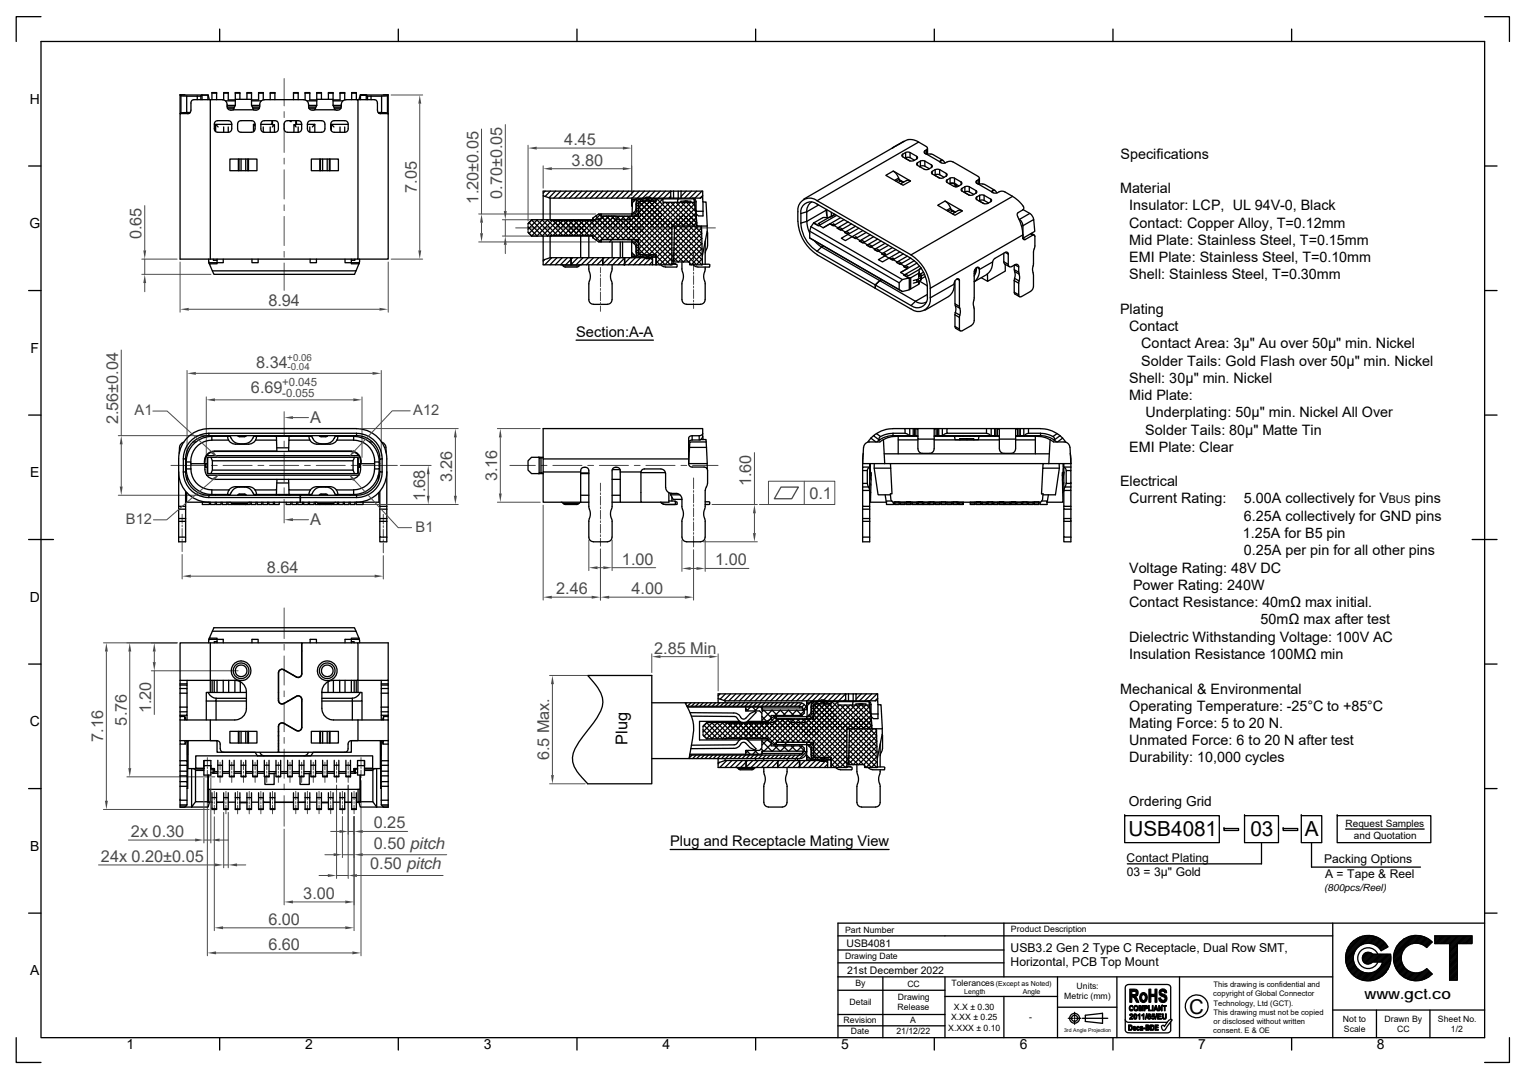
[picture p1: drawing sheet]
<svg xmlns="http://www.w3.org/2000/svg" width="297mm" height="210mm" viewBox="0 0 297 210" stroke-linecap="round" stroke-linejoin="round" font-family="sans-serif">
<defs><g id="words">
<g font-size="4">
<text x="219.6" y="162.7">USB4081</text>
<text x="243.4" y="162.7">03</text>
<text x="254" y="162.7">A</text>
<text x="231.5" y="197.3">C</text>
</g>
<g font-size="3.2" fill="#4b4b4b">
<text x="109.8" y="28.2">4.45</text>
<text x="111.3" y="32.2">3.80</text>
<text x="81.1" y="37.6" transform="rotate(-90 81.1 37.6)">7.05</text>
<text x="93.1" y="39.6" transform="rotate(-90 93.1 39.6)">1.20±0.05</text>
<text x="97.7" y="38.7" transform="rotate(-90 97.7 38.7)">0.70±0.05</text>
<text x="27.6" y="46.6" transform="rotate(-90 27.6 46.6)">0.65</text>
<text x="52.2" y="59.6">8.94</text>
<text x="49.9" y="71.6">8.34</text>
<text x="48.9" y="76.5">6.69</text>
<text x="23" y="82.6" transform="rotate(-90 23 82.6)">2.56±0.04</text>
<text x="60.3" y="82.3">A</text>
<text x="88" y="93.9" transform="rotate(-90 88 93.9)">3.26</text>
<text x="96.8" y="93.6" transform="rotate(-90 96.8 93.6)">3.16</text>
<text x="146.2" y="94.7" transform="rotate(-90 146.2 94.7)">1.60</text>
<text x="82.7" y="97.6" transform="rotate(-90 82.7 97.6)">1.68</text>
<text x="157.5" y="97">0.1</text>
<text x="60.3" y="102.2">A</text>
<text x="52" y="111.5">8.64</text>
<text x="121.1" y="109.9">1.00</text>
<text x="139.2" y="110">1.00</text>
<text x="108.2" y="115.6">2.46</text>
<text x="122.9" y="115.6">4.00</text>
<text x="127.3" y="127.2">2.85 Min</text>
<text x="24.7" y="141.2" transform="rotate(-90 24.7 141.2)">5.76</text>
<text x="29.4" y="138.8" transform="rotate(-90 29.4 138.8)">1.20</text>
<text x="20.1" y="144.4" transform="rotate(-90 20.1 144.4)">7.16</text>
<text x="106.9" y="148" transform="rotate(-90 106.9 148)">6.5 Max.</text>
<text x="72.7" y="161.2">0.25</text>
<text x="19.6" y="167.7">24x 0.20±0.05</text>
<text x="25.5" y="162.9">2x 0.30</text>
<text x="72.7" y="165.1">0.50 pitch</text>
<text x="72.1" y="169.2">0.50 pitch</text>
<text x="52.2" y="179.9">6.00</text>
<text x="59" y="174.9">3.00</text>
<text x="52.2" y="184.8">6.60</text>
</g>
<text font-size="3.2" x="122.2" y="144.9" transform="rotate(-90 122.2 144.9)">Plug</text>
<g font-size="2.9">
<text x="112.1" y="65.6">Section:A-A</text>
<text x="130.5" y="164.7">Plug and Receptacle Mating View</text>
<text x="265.6" y="194.3">www.gct.co</text>
</g>
<g font-size="2.9" fill="#4b4b4b">
<text x="26.2" y="80.8">A1</text>
<text x="80.5" y="80.8">A12</text>
<text x="24.5" y="102.1">B12</text>
<text x="80.9" y="103.6">B1</text>
</g>
<g font-size="2.8">
<text x="218.1" y="30.9">Specifications</text>
<text x="218" y="37.6">Material</text>
<text x="219.8" y="40.9">Insulator: LCP, UL 94V-0, Black</text>
<text x="219.8" y="47.7">Mid Plate: Stainless Steel, T=0.15mm</text>
<text x="219.8" y="44.3">Contact: Copper Alloy, T=0.12mm</text>
<text x="219.8" y="51">EMI Plate: Stainless Steel, T=0.10mm</text>
<text x="219.8" y="54.4">Shell: Stainless Steel, T=0.30mm</text>
<text x="218" y="61.1">Plating</text>
<text x="219.8" y="64.4">Contact</text>
<text x="222.1" y="67.8">Contact Area: 3µ&quot; Au over 50µ&quot; min. Nickel</text>
<text x="222.2" y="71.1">Solder Tails: Gold Flash over 50µ&quot; min. Nickel</text>
<text x="219.8" y="77.8">Mid Plate:</text>
<text x="219.8" y="74.5">Shell: 30µ&quot; min. Nickel</text>
<text x="222.9" y="81.2">Underplating: 50µ&quot; min. Nickel All Over</text>
<text x="219.8" y="87.9">EMI Plate: Clear</text>
<text x="222.9" y="84.6">Solder Tails: 80µ&quot; Matte Tin</text>
<text x="218" y="94.6">Electrical</text>
<text x="219.8" y="98">Current Rating:</text>
<text x="242.1" y="101.3">6.25A collectively for GND pins</text>
<text x="242.1" y="98">5.00A collectively for V</text>
<text x="275.4" y="98">pins</text>
<text x="241.9" y="104.7">1.25A for B5 pin</text>
<text x="219.8" y="111.4">Voltage Rating: 48V DC</text>
<text x="242.1" y="108.1">0.25A per pin for all other pins</text>
<text x="219.8" y="118.1">Contact Resistance: 40mΩ max initial.</text>
<text x="220.6" y="114.8">Power Rating: 240W</text>
<text x="219.8" y="124.9">Dielectric Withstanding Voltage: 100V AC</text>
<text x="245.3" y="121.5">50mΩ max after test</text>
<text x="219.8" y="128.3">Insulation Resistance 100MΩ min</text>
<text x="218" y="135">Mechanical &amp; Environmental</text>
<text x="219.8" y="141.7">Mating Force: 5 to 20 N.</text>
<text x="219.8" y="138.3">Operating Temperature: -25°C to +85°C</text>
<text x="219.8" y="148.4">Durability: 10,000 cycles</text>
<text x="219.8" y="145">Unmated Force: 6 to 20 N after test</text>
</g>
<g font-size="2.7">
<text x="5.8" y="20.2">H</text>
<text x="5.7" y="44.4">G</text>
<text x="5.9" y="68.7">F</text>
<text x="5.9" y="92.9">E</text>
<text x="5.8" y="117.1">D</text>
<text x="5.8" y="141.4">C</text>
<text x="219.7" y="156.9">Ordering Grid</text>
<text x="5.9" y="165.6">B</text>
<text x="5.9" y="189.8">A</text>
<text x="24.6" y="204.1">1</text>
<text x="59.4" y="204.1">2</text>
<text x="94.2" y="204.1">3</text>
<text x="128.9" y="204.1">4</text>
<text x="163.7" y="204.1">5</text>
<text x="198.5" y="204.1">6</text>
<text x="233.3" y="204.1">7</text>
<text x="268" y="204.1">8</text>
</g>
<g font-size="2.4">
<text x="196.7" y="185.2">USB3.2 Gen 2 Type C Receptacle, Dual Row SMT,</text>
<text x="196.7" y="188.1">Horizontal, PCB Top Mount</text>
</g>
<g font-size="2.3">
<text x="219.3" y="167.7">Contact Plating</text>
<text x="219.3" y="170.6">03 = 3µ&quot; Gold</text>
<text x="257.7" y="168">Packing Options</text>
<text x="257.9" y="170.9">A = Tape &amp; Reel</text>
</g>
<g font-size="2.2" fill="#4b4b4b">
<text x="54.9" y="75.1">+0.045</text>
<text x="54.9" y="77.2">-0.055</text>
</g>
<text font-size="2.1" x="270.3" y="98">BUS</text>
<g font-size="2">
<text x="164.8" y="184.2">USB4081</text>
<text x="164.9" y="189.5">21st December 2022</text>
</g>
<g font-size="1.9" fill="#4b4b4b">
<text x="55.9" y="70.2">+0.06</text>
<text x="56" y="72.1">-0.04</text>
</g>
<g font-size="1.9">
<text x="261.9" y="160.9">Request Samples</text>
<text x="263.5" y="163.3">and Quotation</text>
<text x="257.8" y="173.4">(800pcs/Reel)</text>
</g>
<g font-size="1.7">
<text x="164.5" y="181.6">Part Number</text>
<text x="196.8" y="181.4">Product Description</text>
<text x="164.5" y="186.7">Drawing Date</text>
<text x="166.5" y="191.8">By</text>
<text x="185.2" y="191.8">Tolerances</text>
<text x="165.4" y="195.7">Detail</text>
<text x="174.7" y="196.6">Release</text>
<text x="174.8" y="194.7">Drawing</text>
<text x="176.6" y="192">CC</text>
<text x="185.7" y="196.5">X.X ± 0.30</text>
<text x="207.2" y="194.4">Metric (mm)</text>
<text x="209.5" y="192.5">Units:</text>
<text x="164.2" y="199.1">Revision</text>
<text x="165.6" y="201.3">Date</text>
<text x="174.5" y="201.3">21/12/22</text>
<text x="177.2" y="199.1">A</text>
<text x="184.6" y="200.6">X.XXX ± 0.10</text>
<text x="185.1" y="198.6">X.XX ± 0.25</text>
<text x="200.3" y="198.5">-</text>
<text x="261.4" y="198.8">Not to</text>
<text x="261.6" y="200.8">Scale</text>
<text x="269.5" y="198.8">Drawn By</text>
<text x="272" y="200.8">CC</text>
<text x="279.9" y="198.8">Sheet No.</text>
<text x="282.4" y="200.8">1/2</text>
</g>
<g font-size="1.5">
<text x="236.2" y="193.9">copyright of Global Connector</text>
<text x="236.2" y="192.1">This drawing is confidential and</text>
<text x="236.2" y="195.7">Technology, Ltd (GCT).</text>
<text x="236.2" y="197.5">This drawing must not be copied</text>
<text x="236.2" y="201">consent. E &amp; OE</text>
<text x="236.2" y="199.2">or disclosed without written</text>
</g>
<g font-size="1.4">
<text x="193.8" y="191.8">(Except as Noted)</text>
<text x="187.7" y="193.4">Length</text>
<text x="199.1" y="193.4">Angle</text>
</g>
<text font-size="1" x="207.1" y="200.8">3rd Angle Projection</text>
</g></defs>
<g fill="none" stroke="#4b4b4b" stroke-width=".19">
<path d="M55.3 15.3v5.3M55.3 21.7v1.2M55.3 24v5.7M55.3 30.8v1.1M55.3 33v5.7M55.3 39.9v1.1M55.3 42.1v5.7M55.3 48.9v1.1M55.3 51.2v5.3M100.4 44.4h4.1M105.7 44.4h1.1M107.9 44.4h5.7"/>
<path d="M114.7 44.4h1.1M117 44.4h5.7M123.8 44.4h1.1M126 44.4h5.7M132.8 44.4h1.2M135.1 44.4h4.2M36.4 72.1v16.6M38.1 72.7h34.4M74.2 72.1v16.6M33.3 90.6h6.7M41.1 90.6h1.2M43.4 90.6h5.7"/>
<path d="M50.2 90.6h1.2M52.5 90.6h5.6M55.3 80.1v4.6M55.3 85.8v1.2M55.3 88.1v5.7M55.3 94.9v1.1M55.3 97.2v4.6M59.3 90.6h1.1M61.6 90.6h5.6M68.3 90.6h1.2M70.6 90.6h6.7M99.3 90.6h4.9"/>
<path d="M105.3 90.6h1.2M107.6 90.6h5.7M114.4 90.6h1.1M116.7 90.6h5.6M123.5 90.6h1.1M125.7 90.6h5.7M132.5 90.6h1.2M134.8 90.6h5M35.5 100.1v1.7M35.5 102.2v.3M35.5 102.9v1.7M35.5 104.9v.3"/>
<path d="M35.5 105.6v1.7M55.3 118.3v6M74.6 100.1v1.9M74.6 102.3v.3M74.6 103v1.7M74.6 105v.4M74.6 105.7v1.9M55.3 125.4v1.1M55.3 127.7v5.6M55.3 134.5v1.1M55.3 136.7v5.7M41.7 154v1.7"/>
<path d="M41.7 156v.4M41.7 156.7v1.7M42.8 148.3v1.5M42.8 150.1v.4M42.8 150.8v1.5M44 154v1.7M44 156v.4M44 156.7v1.7M45.1 148.3v1.5M45.1 150.1v.4M45.1 150.8v1.5M46.2 154v1.7"/>
<path d="M46.2 156v.4M46.2 156.7v1.7M47.4 148.3v1.5M47.4 150.1v.4M47.4 150.8v1.5M48.5 154v1.7M48.5 156v.4M48.5 156.7v1.7M49.7 148.3v1.5M49.7 150.1v.4M49.7 150.8v1.5M50.8 154v1.7"/>
<path d="M50.8 156v.4M50.8 156.7v1.7M51.9 148.3v1.5M51.9 150.1v.4M51.9 150.8v1.5M53 154v1.7M53 156v.4M53 156.7v1.7M54.2 148.3v1.5M54.2 150.1v.4M54.2 150.8v1.5M55.3 143.5v1.2"/>
<path d="M55.3 145.8v5.7M55.3 152.6v1.1M55.3 154.8v6M56.5 148.3v1.5M56.5 150.1v.4M56.5 150.8v1.5M57.6 154v1.6M57.6 156v.3M57.6 156.7v1.7M58.7 148.3v1.5M58.7 150.1v.4M58.7 150.8v1.5"/>
<path d="M59.8 154v1.6M59.8 156v.3M59.8 156.7v1.7M61 148.3v1.5M61 150.1v.4M61 150.8v1.5M62.1 154v1.6M62.1 156v.3M62.1 156.7v1.7M63.2 148.3v1.5M63.2 150.1v.4M63.2 150.8v1.5"/>
<path d="M64.4 154v1.6M64.4 156v.3M64.4 156.7v1.7M65.5 148.3v1.5M65.5 150.1v.4M65.5 150.8v1.5M66.7 154v1.6M66.7 156v.3M66.7 156.7v1.7M67.8 148.3v1.5M67.8 150.1v.4M67.8 150.8v1.5"/>
<path d="M68.9 154v1.6M68.9 156v.3M68.9 156.7v1.7"/>
</g>
<g fill="#4b4b4b">
<path d="M36.4 72.7l1.7-.3v.5z"/>
<path d="M72.5 72.4l1.7 .3-1.7 .2z"/>
</g>
<path d="M40.2 77.2v11.8M41.8 77.8h27M70.5 77.2v11.8" fill="none" stroke="#4b4b4b" stroke-width=".19"/>
<g fill="#4b4b4b">
<path d="M40.2 77.8l1.6-.3v.6z"/>
<path d="M68.8 77.5l1.7 .3-1.7 .3z"/>
</g>
<path d="M23.6 68.1v16.7M23 96.4h17.4M23 84.8h17.4M23.6 86.5v8.2" fill="none" stroke="#4b4b4b" stroke-width=".19"/>
<g fill="#4b4b4b">
<path d="M23.3 94.7h.6l-.3 1.7z"/>
<path d="M23.6 84.8l.3 1.7h-.6z"/>
</g>
<path d="M69.4 98.2h14.5M77.9 90.6h6M83.4 92.3v4.2" fill="none" stroke="#4b4b4b" stroke-width=".19"/>
<g fill="#4b4b4b">
<path d="M83.4 90.6l.2 1.7h-.5z"/>
<path d="M83.1 96.5h.5l-.2 1.7z"/>
</g>
<path d="M35.5 107.9v4.8M37.1 112.1h35.8M74.6 108.1v4.6" fill="none" stroke="#4b4b4b" stroke-width=".19"/>
<g fill="#4b4b4b">
<path d="M35.5 112.1l1.6-.3v.6z"/>
<path d="M72.9 111.8l1.7 .3-1.7 .3z"/>
</g>
<path d="M35.1 51v9.8M75.6 51v9.8M36.7 60.2h37.2" fill="none" stroke="#4b4b4b" stroke-width=".19"/>
<g fill="#4b4b4b">
<path d="M73.9 59.9l1.7 .3-1.7 .3z"/>
<path d="M35.1 60.2l1.6-.3v.6z"/>
</g>
<path d="M76.1 18.5h6.2M81.7 20.2v28.5M76.1 50.4h6.2" fill="none" stroke="#4b4b4b" stroke-width=".19"/>
<g fill="#4b4b4b">
<path d="M81.4 48.7h.6l-.3 1.7z"/>
<path d="M81.7 18.5l.3 1.7h-.6z"/>
</g>
<path d="M29.5 130.5h16.9M29.5 125.1h5M30 126.8v2M30 130.5v8.6" fill="none" stroke="#4b4b4b" stroke-width=".19"/>
<g fill="#4b4b4b">
<path d="M30 125.1l.3 1.7h-.6z"/>
<path d="M29.7 128.8h.6l-.3 1.7z"/>
</g>
<path d="M41.7 158.9v22.2M68.9 158.9v22.2M43.4 180.6h23.8" fill="none" stroke="#4b4b4b" stroke-width=".19"/>
<g fill="#4b4b4b">
<path d="M41.7 180.6l1.7-.3v.5z"/>
<path d="M67.2 180.3l1.7 .3-1.7 .2z"/>
</g>
<path d="M68.9 158.9v17.2M55.3 161.4v14.7M57 175.5h10.2" fill="none" stroke="#4b4b4b" stroke-width=".19"/>
<g fill="#4b4b4b">
<path d="M55.3 175.5l1.7-.3v.6z"/>
<path d="M67.2 175.2l1.7 .3-1.7 .3z"/>
</g>
<path d="M67.8 152.8v9.6M68.9 158.9v3.5M64.4 161.8h1.7M67.8 161.8h1.1M70.6 161.8h8.8" fill="none" stroke="#4b4b4b" stroke-width=".19"/>
<g fill="#4b4b4b">
<path d="M66.1 161.5l1.7 .3-1.7 .3z"/>
<path d="M68.9 161.8l1.7-.3v.6z"/>
</g>
<path d="M66.7 158.9v8M68.9 158.9v8M63.2 166.3h1.7M66.7 166.3h2.2M70.6 166.3h16.4" fill="none" stroke="#4b4b4b" stroke-width=".19"/>
<g fill="#4b4b4b">
<path d="M64.9 166l1.8 .3-1.8 .3z"/>
<path d="M68.9 166.3l1.7-.3v.6z"/>
</g>
<path d="M65.5 152.8v18.1M67.8 152.8v18.1M62.1 170.4h1.7M65.5 170.4h2.3M69.5 170.4h16.8" fill="none" stroke="#4b4b4b" stroke-width=".19"/>
<g fill="#4b4b4b">
<path d="M63.8 170.1l1.7 .3-1.7 .3z"/>
<path d="M67.8 170.4l1.7-.3v.6z"/>
</g>
<path d="M43.5 158.1v10.8M44.4 158.1v10.8M19.2 168.3h22.6M43.5 168.3h.9M46.1 168.3h1.7" fill="none" stroke="#4b4b4b" stroke-width=".19"/>
<g fill="#4b4b4b">
<path d="M44.4 168.3l1.7-.3v.6z"/>
<path d="M41.8 168l1.7 .3-1.7 .3z"/>
</g>
<path d="M96.8 97.7h8.4M96.8 83.4h8.4M97.4 85.1v10.9" fill="none" stroke="#4b4b4b" stroke-width=".19"/>
<g fill="#4b4b4b">
<path d="M97.1 96h.6l-.3 1.7z"/>
<path d="M97.4 83.4l.3 1.7h-.6z"/>
</g>
<path d="M114.6 105.1v5.9M116.3 110.5h1.1M119.1 105.1v5.9M119.1 110.5h8.5" fill="none" stroke="#4b4b4b" stroke-width=".19"/>
<g fill="#4b4b4b">
<path d="M114.6 110.5l1.7-.3v.6z"/>
<path d="M117.4 110.2l1.7 .3-1.7 .3z"/>
</g>
<path d="M132.7 105.1v6.1M134.4 110.6h1.2M137.3 105.1v6.1M137.3 110.6h8.5" fill="none" stroke="#4b4b4b" stroke-width=".19"/>
<g fill="#4b4b4b">
<path d="M132.7 110.6l1.7-.3v.6z"/>
<path d="M135.6 110.3l1.7 .3-1.7 .3z"/>
</g>
<path d="M138.6 98.2h8.8M146.9 88.1v10.1M146.9 99.9v3.8M136.9 105.4h10.5" fill="none" stroke="#4b4b4b" stroke-width=".19"/>
<g fill="#4b4b4b">
<path d="M146.6 103.7h.5l-.2 1.7z"/>
<path d="M146.9 98.2l.2 1.7h-.5z"/>
</g>
<path d="M116.9 106.9v9.9M118.6 116.2h14.7M135 107v9.8" fill="none" stroke="#4b4b4b" stroke-width=".19"/>
<g fill="#4b4b4b">
<path d="M116.9 116.2l1.7-.3v.6z"/>
<path d="M133.3 115.9l1.7 .3-1.7 .3z"/>
</g>
<path d="M105.7 98.3v18.5M107.4 116.2h7.8M116.9 106.9v9.9" fill="none" stroke="#4b4b4b" stroke-width=".19"/>
<g fill="#4b4b4b">
<path d="M105.7 116.2l1.7-.3v.6z"/>
<path d="M115.2 115.9l1.7 .3-1.7 .3z"/>
</g>
<path d="M152 94.8h3.4l-1.3 2.3h-3.4z" fill="none" stroke="#4b4b4b" stroke-width=".25"/>
<path d="M98.4 24.2v16.9M97.8 42.8h6.9M97.8 45.9h6.9M98.4 42.8v3.1M98.4 47.7v1.6M147.8 98.2h1.8M149.6 93.6h12.9v4.6h-12.9zM156.5 93.6v4.6" fill="none" stroke="#4b4b4b" stroke-width=".19"/>
<g fill="#4b4b4b">
<path d="M98.4 45.9l.2 1.8h-.5z"/>
<path d="M98.1 41.1h.5l-.2 1.7z"/>
</g>
<path d="M93.7 25.1v16.5M93.2 41.6h22.8M93.2 47.1h22.8M93.7 43.3v2.1" fill="none" stroke="#4b4b4b" stroke-width=".19"/>
<g fill="#4b4b4b">
<path d="M93.5 45.4h.5l-.3 1.7z"/>
<path d="M93.7 41.6l.3 1.7h-.5z"/>
</g>
<path d="M105.7 32.3v4.3M107.4 32.8h13.8M123 32.3v5.7" fill="none" stroke="#4b4b4b" stroke-width=".19"/>
<g fill="#4b4b4b">
<path d="M105.7 32.8l1.7-.3v.6z"/>
<path d="M121.2 32.5l1.8 .3-1.8 .3z"/>
</g>
<path d="M102.8 28.3v14.7M104.5 28.8h16.7M123 28.3v9.7" fill="none" stroke="#4b4b4b" stroke-width=".19"/>
<g fill="#4b4b4b">
<path d="M102.8 28.8l1.7-.3v.6z"/>
<path d="M121.2 28.5l1.8 .3-1.8 .3z"/>
</g>
<path d="M135 49v.9M135 50.3v.3M135 50.9v1.7M135 53v.3M135 53.7v1.7M135 55.7v.3M135 56.4v1.7M135 58.4v.4M135 59.1v.9M24.7 125.1h9.8M25.3 126.8v22.7M24.7 151.2h17.1" fill="none" stroke="#4b4b4b" stroke-width=".19"/>
<g fill="#4b4b4b">
<path d="M25.3 125.1l.2 1.7h-.5z"/>
<path d="M25 149.5h.5l-.2 1.7z"/>
</g>
<path d="M20.1 125.1h14.4M20.7 126.8v29M20.1 157.5h20.6" fill="none" stroke="#4b4b4b" stroke-width=".19"/>
<g fill="#4b4b4b">
<path d="M20.7 125.1l.3 1.7h-.6z"/>
<path d="M20.4 155.8h.6l-.3 1.7z"/>
</g>
<g fill="none" stroke="#4b4b4b" stroke-width=".19">
<path d="M116.9 94v1.6M116.9 95.9v.4M116.9 96.6v1.7M116.9 98.6v.4M116.9 99.3v1.7M135 93v2.1M135 95.5v.3M135 96.1v1.8M135 98.2v.3M135 98.9v1.7M116.9 101.4v.3M116.9 102v1.7"/>
<path d="M116.9 104.1v.3M116.9 104.8v1.5M135 100.9v.3M135 101.6v1.7M135 103.6v.4M135 104.3v2.1M40.4 151.9v34.1M40.4 147.4v1.5M40.4 149.2v.3M40.4 149.9v1.4M70.3 147.4v1.5M70.3 149.2v.3"/>
<path d="M70.3 149.9v1.4M70.3 151.9v34.1M42.1 185.4h26.5"/>
</g>
<g fill="#4b4b4b">
<path d="M68.6 185.2l1.7 .2-1.7 .3z"/>
<path d="M40.4 185.4l1.7-.2v.5z"/>
</g>
<g fill="none" stroke="#000" stroke-width=".25">
<path d="M35.2 18.7h1.1M35.2 18.7l-.1-.2h4.2l-.2 .2M35.2 18.7v3.3M36 18.5l-.9-.1v3.7l.1-.1M38.4 18.7h.7M38.4 19.4v-.7h-2.1v3.2h.7M39.1 18.7v.7M39.3 18.5h1.2v.9M39.3 18.5v.9M39.3 18.5h1.2M40.5 18.5l.2 .9M40.9 19.4h-3.2a.59 .59 0 0 0-.5 .7v1.3l-.3 .6-1.8 .1v28.3h5.8"/>
<path d="M41.3 18.1v1.3M42.2 18.1h-.9v-.1h.9v1.4M43.5 18.1v1.3M43.5 18.1v-.1h.9v1.4h1.4M43.5 18.1h.9M43.9 19.6h1.9M45.8 18.1h.9M46.7 18.1v-.1h-.9v1.3M46.7 18.1v1.2M48.1 18.1v1.2M48.1 18.1v-.1h.9v1.3M48.1 18.1h.9"/>
<path d="M49 19.6h1.9M50.3 18.1v1.3h-1.3M50.3 18.1v-.1h.9v1.4M50.3 18.1h.9M52.6 18.1v1.3M52.6 18.1v-.1h.9v1.4M52.6 18.1h.9M57.1 18.1h.9M58 18.1v-.1h-.9v1.4M58 18.1v1.3M59.4 18.1h.9M59.8 19.6h1.9"/>
<path d="M60.3 18.1v-.1h-.9v1.4M60.3 18.1v1.3h1.4M61.7 19.3h3.1v1.2l.4 .9M61.7 18.1h.9M62.6 18.1v-.1h-.9v2.5l-.4 .9M62.6 18.1v1.2M63.9 18.1v1.2M63.9 18.1v-.1h.9v1.3M63.9 18.1h.9M64.8 19.6h1.9M66.2 18.1v1.3h-1.4M66.2 18.1v-.1h.9v1.4"/>
<path d="M66.2 18.1h.9M68.5 18.1h.9M69.4 18.1v-.1h-.9v1.4M69.4 18.1v1.3M69.7 19.4l3.5 .1 .2 .3 .1 1.6 .1 .5 .4 .2h1.6v28.3h-5.9M70.1 18.5h1.2zM70.1 18.5l-.2 .9M70.2 18.5v.9M71.5 18.7v.7M71.5 18.7l-.2-.2v.9M72.2 19.4v-.7h2.1v3.2h-.7M72.2 18.7h-.7"/>
<path d="M74.6 18.5l1-.1v3.7l-.2-.1v-3.3l.2-.2h-4.3M75.4 18.7h-1.1M36.3 21.9l-1.1 .1M36.5 22.1h.1M36.9 22l-.4 .1M41.8 23.8l.6-.3h2a.65 .65 0 0 1 .7 .7v.9a.65 .65 0 0 1-.7 .6h-2a.65 .65 0 0 1-.7-.6zM42 24.2l.5 .5M43.5 24.7v1M44.2 20.3v-.2a.91 .91 0 0 0-.9-.7h-2.4v31M44.2 20.3a.86 .86 0 0 0 .3 .9 .86 .86 0 0 0 .9 .2M44.2 20.5h1.6M44.2 20.6h1.5"/>
<path d="M44.4 24.7v1M44.7 31h5.3v2.2h-5.3zM45.1 24.2h-3.1v1.4M45.4 21.4l.4-.9v-1.2h3.2v1.2l.4 .9M45.4 21.4h4M45.6 21h-1.3M46.4 23.8l.5-.3h2.1a.68 .68 0 0 1 .7 .7l-.1 .9a.65 .65 0 0 1-.6 .6h-2.1a.65 .65 0 0 1-.7-.6zM46.4 31v2.2M46.5 31v2.2M46.9 31v2.2M47.8 31v2.2M48.2 31v2.2"/>
<path d="M48.4 31v2.2M49 20.5h1.5M49 20.6h1.5M49.2 21h1.3M49.3 24.2l.4 .3M49.7 24.2h-.4v1.4M51.1 23.6l2.4-.1a.65 .65 0 0 1 .7 .7v.9a.65 .65 0 0 1-.7 .6h-2a.65 .65 0 0 1-.7-.6v-1.1zM51.2 24.7v1M52.6 24.7v1M52.9 23.5v.7h-2.1M52.9 24.2l.5 .1M53 23.5v.8"/>
<path d="M53.4 24.3l-.4 .4M53.4 24.3v1.4M54 23.6v.1M55.6 23.6l2.4-.1a.65 .65 0 0 1 .7 .7v.9a.65 .65 0 0 1-.7 .6h-2a.65 .65 0 0 1-.7-.6v-1.1zM56.3 23.5l.4 .2v-.2M57.2 24.3v1.4M57.6 23.5v.8l.1-.1M57.6 24.3h-.4l.4 .4M57.7 23.5v.7h1M58 24.7v1M59.8 24.2h1.5v1.5M59.9 23.8l.6-.3h2.1a.65 .65 0 0 1 .6 .7v.9a.65 .65 0 0 1-.6 .6h-2.1a.65 .65 0 0 1-.7-.6z"/>
<path d="M60.1 20.5h1.5M60.1 20.6h1.5M60.1 21h1.3M60.3 24.7v1M60.6 31h5.3v2.2h-5.3zM61.3 24.2l-.5 .5M61.3 21.4a.89 .89 0 0 1-1-.2 .89 .89 0 0 1-.3-.9v-.2a.91 .91 0 0 0-.8-.7h-7.7a1.12 1.12 0 0 0-1 1.5 .86 .86 0 0 1-1.1 .5M61.3 21.4h3.9M62.3 31v2.2M62.4 31v2.2M62.8 31v2.2M63.7 31v2.2"/>
<path d="M64.1 31v2.2M64.2 31v2.2M64.5 24.2l.5 .5M64.7 23.6l2.4-.1a.65 .65 0 0 1 .7 .7v.9a.65 .65 0 0 1-.7 .6h-2a.68 .68 0 0 1-.7-.6v-1.1zM64.9 20.5h1.5M64.9 20.6h1.5M65.2 21.4a.88 .88 0 0 0 1-.2 .88 .88 0 0 0 .2-.9l.1-.2a.87 .87 0 0 1 .8-.7h2.4v31h-28.8M66.2 24.7v1M66.4 21h-1.3M67.1 24.7v1M67.8 24.2h-3.3v1.2M73.7 22l.4 .1"/>
<path d="M74.1 22.1h.1M74.3 21.9l1.1 .1M105.7 38.1v4.7M106.1 37.2l-.4 .4M107.1 38.6v4.2h.2v.1M107.1 38.6h29.2M107.1 37.2l-1 1M108.1 37.2l-1.2 1.3M109.2 37.2l-1.4 1.4M110.2 37.2l-1.4 1.4M111.2 37.2l-1.4 1.4M112.2 37.2l-1.4 1.4"/>
<path d="M113.2 37.2l-1.3 1.4M114.3 37.2l-1.4 1.4M115.3 37.2l-1.4 1.4M116.3 37.2l-1.4 1.4M117.3 37.2l-1.3 1.4M118.3 37.2l-1.3 1.4M119.3 37.2l-1.3 1.4M120.4 37.2l-1.4 1.4M121.4 37.2l-1.4 1.4M122.4 37.2l-1.4 1.4M123 39.1v1h.1M123 38.6v.5"/>
<path d="M123 38.8h.7M123 39.1h.4M123.4 37.2l-1.4 1.4M123.8 39.8l7 6.9M123.8 38.7h8.2M123.8 38.7l-.7 .7-.1 2.7h-5.9v-.5h-.6l-1.1 .8v.5h-8.1M123.9 38.7l-.1 2.2-.7 .7M124 38.7l-.1 .1 6.9 6.9M124.4 37.2l-1.3 1.4M124.5 39.4l4.6 4.6M124.8 39.2l-.4 .1-.1 .2v1.7M124.8 38.7h-.2a.87 .87 0 0 0-.7 .9l-.1 1.7-.1 .2-.3 .1"/>
<path d="M124.8 38.7l6 6M125 38.7l-1.2 1.1M125 39.1a.65 .65 0 0 0-.7 .7v2.3h-1.7v.7h-2.7v-.7h-2.3l-.9 .5v.2h-1.2l-.1 .1h-7.6M125.2 38.6v.1M125.2 38.7l.6-.3h.6l.6 .3-8.4 8.4M125.5 37.2l-1.4 1.4M125.5 39.1l-1.2 1.3M125.8 39l-.4 .1M125.8 38.7l5.3 5.3M126 38.7l-2.2 2.2M126.1 38.8h.1M126.1 38.8l-.3 .2"/>
<path d="M126.1 38.8l.7 .3M126.3 39.1l2.5 2.5M126.5 37.2l-1.4 1.4M126.8 38.7l5.3 5.3M127.5 37.2l-1.4 1.4M127.7 38.7v.4h-2.9M127.8 38.7l8.8 8.8M128 38.7l-7.9 7.9M128.5 37.2l-1.4 1.4M128.9 38.7l.1 .1M129 38.7l.1 .7h4.1v-.3M129 38.7l-7.9 7.9"/>
<path d="M129.4 39.4l-7.3 7.2M129.5 37.2l-1.3 1.4M129.5 39.4l7.1 7M130.4 39.4l-7.4 7.4M130.5 37.2l-1.3 1.4M130.6 37.2h-24.9v.9l1.4 .5M130.6 39.4l6 6-5.5 5.5M130.6 38.2l-.4 .4M131.1 37.2v1.4M131.1 37.2h-.5v1.4M131.1 37.2h.9M131.4 39.4l-8 8"/>
<path d="M131.6 39.4l4 4M131.9 39.4l.1-.7h3.1l.1 .7M132.4 39.4l-8.6 8.6M132.6 38.6v-1.4h4.2v.9l-.5 .5M132.6 37.2h-.6v1.4M132.6 37.2h.1M132.6 39.4l3 2.9-.3-.2M133.2 39.1h-.7v.3M133.2 39.1h.3M133.4 39.1l.1 .1M133.5 39.1v.3l.1-.3M133.5 39.4l-9.7 9.6"/>
<path d="M133.6 39.1l-.1 .3M133.6 39.1h.2M133.6 39.3l1.8 1.9M133.6 37.2l-1 1M133.7 39.1l-.1 .2M133.8 39.1h.7v.3M133.8 39.1v.3h1.4M134.5 39.4l-10.6 10.6M134.6 37.2l-1.4 1.4M134.6 39.4l.7 .6M134.8 38.6h.3M135.1 38.6l.4 .6v1.9h1.3"/>
<path d="M135.1 38.7l.5 5.3h.9l.2 7.5h-2.5v-.5h-3.1M135.2 39.4l.4 4.6h-4.8v7.5h-9.2M135.2 39.3h.3M135.2 39.7l-4.4 4.3 2-1.9M135.6 37.2l-1.3 1.4M136.3 38.6l.5-.5v.6M136.6 38.3l.2 .9v2.8h-.9l-.4-.4v-.5M136.6 37.2l-1.3 1.4M136.8 39.3h.6l.2 4.7M40.6 50.4l.1 .9M40.7 51.1h1.5v.2h-1.5l.6 1.4h28l.6-1.4h-1.5v-.2h1.6M41.3 52.7l.3 .7h27.4l.3-.7"/>
<path d="M41.5 50.4v.3h.7M42.2 50.4v.7h1.3v-.7M49 50.4v.7h1.2v-.7M60.4 50.4v.7h1.2v-.7M67.2 50.4v.7h1.2v-.7M69.1 50.4v.3h-.7M70 50.4l-.1 .9M102.8 45.2l.7 .7M102.8 44.2l1.8 1.7M102.9 43.3l2.7 2.6M103.6 42.8l-.8 .8M104.5 42.8l3 3"/>
<path d="M104.6 42.8l-1.8 1.8M105.5 42.8l3 3M105.6 42.8l-2.6 2.7M105.7 50.6l1.4-.4h4v1.3h-5.4zM105.7 45.9v4.7M106 50.5l-.3 .3M106.5 42.8l3.1 3M106.6 42.8l-3.1 3.1h3.6M107.1 45.9v4.3M107.2 45.9h8.2M107.3 45.8h8.1v.5M107.3 45.8l-.2 .1"/>
<path d="M107.3 42.9l-.2-.1h-3.6l3.1 3.1M107.4 50.2l-1.4 1.3M107.5 42.9l-3 3M107.6 42.9l3 2.9M107.8 45.8h7.6M107.8 43l1 1M108.4 50.2l-1.3 1.3M108.6 42.9l-3.1 3M108.6 42.9l3 2.9M108.6 42.9l1.2 1.1M109.2 51.5l.4 .2M109.4 50.2l-1.3 1.3"/>
<path d="M109.6 42.9l-3.1 3M109.6 51.7l.4 .3h2.3l.4-.3M109.7 42.9l2.9 2.9M110.4 50.2l-1.3 1.3M110.6 42.9l-2.9 2.9M110.6 44.9l.5 .4M110.7 42.9l2.9 2.9M110.9 50.1v.1M111.1 50.2v1.3M111.1 50.5l-1 1M111.2 51.5h6.1M111.2 50.2h6.1"/>
<path d="M111.5 50.2l-.3 .2M111.6 42.9l-2.9 2.9M111.7 42.9l2.9 2.9M112.5 50.2l-1.3 1.3M112.6 42.9l-2.9 2.9M112.7 42.9l4.2 4.2M113 45.9v4.3M113.1 51.5l-.4 .2h-3.1M113.5 50.2l-1.4 1.3M113.6 42.9l-2.9 2.9M113.7 42.9l3.8 3.7M114 44.6l-.7 .7"/>
<path d="M114.5 50.2l-1.3 1.3M114.6 51.5v1.1a3.3 3.3 0 0 1 0 2.6v3.3a.87 .87 0 0 0 .9 .7h2.9a.87 .87 0 0 0 .7-.9v-3.2a3.1 3.1 0 0 1 0-2.8v-.8M114.6 45.9v4.3M114.7 42.9l-2.5 2.4M114.7 42.9l-3 2.9M114.7 42.9l3.8 3.7M115.4 42.8h-8.2M115.4 46.3l1.1 .8h.6v-.5h5.9v2.5l.8 .9M115.4 42.5l4.1 4.1M115.5 50.2l-1.3 1.3M115.8 42.8l-1.2 1.2M116 42l4.5 4.6"/>
<path d="M116.5 41.6l5 5M116.6 50.2l-1.4 1.3M116.6 44l1.9-1.9-3.7 3.7M116.9 41.6l-4.2 4.2M117.1 47.1h6.4l.2 .1 .1 .3 .1 1.6a1.19 1.19 0 0 0 1.5 1l.4 .2h.6l.6-.3M117.1 46.6l6.5 .1a.87 .87 0 0 1 .7 .8M117.1 41.6h6.3M117.1 42.1h6.3M117.3 50.4l-1.1 1.1M117.3 51.4l-.1 .1M117.4 42.2l-1.8 1.8M117.4 50.2v1.3"/>
<path d="M117.4 50.2v1.3h4.2M117.4 50.2h4.2v1.3M117.5 42.1l-3.7 3.7M117.6 50.2l-.2 .2M117.6 44l1.9-1.9-4.1 4.2M117.6 50.1v.1M118 42.1l4.6 4.5M118.6 50.2l-1.2 1.2M119 42.1l8 7.9M119.1 47.1v3.1M119.6 50.2l-1.3 1.3M119.9 42.7l-1.3 1.3"/>
<path d="M120.1 42.1l9.4 9.4M120.5 42.1l-4.5 4.6M120.6 50.2l-1.3 1.3M120.7 47.1v3.1M120.7 42.8l2.6 2.5M121.1 42.1l9.4 9.4M121.2 47.1v3.1M121.3 50.1v.1M121.6 50.2v1.3M121.6 42.1l-5 5M121.6 50.2l-1.3 1.3M121.6 51.3l-.3 .2"/>
<path d="M121.6 50.2h5l.4 .4M121.8 42.8l2.5 2.5M121.9 42.8l-1.2 1.2M122.1 42.1l8.7 8.7M122.2 46.6h2.1v2.3a.65 .65 0 0 0 .7 .7M122.6 42.1l-4.6 4.5M122.7 50.2l-1.1 1M123 49.1v1.1M123 49.9h.7M123 49.6h.4M123 41.9l7.8 7.9M123 47v.1"/>
<path d="M123 41.6v.1M123.1 47.1l.7 .7 .1 2.2M123.4 41.3l7.4 7.5M123.7 50.2l-1.4 1.3M123.8 47.9l2.1 2.1M123.8 40.8l7 6.9M123.8 48.9l1.1 1.1M123.8 50h.1M124.3 41.4l-.6 .7M124.3 41.2v.1a.87 .87 0 0 1-.9 .8M124.3 47.5v1.7l.1 .2 .4 .2M124.7 50.2l-1.4 1.3"/>
<path d="M124.8 49.6h.7l.3 .1M125 49.6h2.7v1.9v-1.5h-3.8M125.2 50v.2M125.7 50.2l-1.3 1.3M125.8 49.7l.3 .2M126.1 49.9h.1M126.1 49.9l.6-.3h1v.4h-.7M126.7 50.2l-1.3 1.3M127 50v1.5M127 50.9l-.6 .6M127.7 50.8l.8 .7M129.9 42.8l1.2 1.2"/>
<path d="M130.8 49.2l-2.4 2.3M130.8 50.2l-1.4 1.3M130.8 51.2l-.3 .3M130.8 48.1l-3.1 3.1M130.8 51.3h.7v.1M130.8 51.4h.9l.1 .5h-2.6l-.6-.4M130.8 44.1l-6 5.9M130.8 45.1l-4.9 4.9M130.8 47.1l-3.1 3.1M130.8 46.1l-3.9 3.9M130.8 49.6l.3 .7M130.8 50.5l.3 .5"/>
<path d="M130.9 42.8l5.8 5.7M131.1 50.1l.9 .9M131.1 49.1l1.9 1.9M131.2 48.1l2.8 2.9M131.2 47.1l4.4 4.4 1.1-1.1M131.2 46.2l5.4 5.3M131.3 45.2l5.4 5.4M131.3 44.2l5.4 5.4M131.3 44l-.2 7M131.7 42.1h.1M132.7 51l.1 1.6a3.3 3.3 0 0 1-.1 2.6l.1 3.3a.91 .91 0 0 0 .8 .7h2.9a.87 .87 0 0 0 .7-.9M132.9 41.9l-.1 .2"/>
<path d="M133.8 42.1l-2.5 2.5M133.9 44l1.7-1.6-4.4 4.3M134.2 51.2l.4 .3M134.8 42.1l-3.5 3.5M134.9 44l.7-.7-4.4 4.4M135.3 40.5l-3.4 3.5M135.4 41.5l-2.5 2.5M136 44l-4.8 4.8M136.2 44l.3 .4M136.5 44.4l-5.4 5.4M136.5 44h1.1M136.6 46.4l-4.6 4.6"/>
<path d="M136.6 47.4l-3.6 3.6M136.7 48.4l-2.7 2.6M136.7 49.4l-2.2 2.1M136.7 51.4l-.1 .1M136.7 51.4h1.3l.2 .5-2.4 .1-.3-.1-.6-.4M137.3 52l-.1 .6a3.3 3.3 0 0 0 .1 2.6v3.1M137.3 47v4.4M137.5 48.5l-.2 .7M137.6 44l.1 .9-1 5M137.7 45v2.9l-.2 .6M34.8 91.8a5.9 5.9 0 0 0 5.9 5.9M35.7 91.8a5 5 0 0 0 5 5"/>
<path d="M35.7 89.3v2.5M35.7 89.3h.4M35.8 86l-.6 .4a2.36 2.36 0 0 0-.3 1.8M36.1 89.3v2.5h-.4M36.1 91.8a4.5 4.5 0 0 0 4.6 4.6M36.1 95.6v2.9h-1.3M36.1 98.5v.6h-1.3M36.1 90.2h.2M36.1 99.1v1.8M36.3 90.3v.5M36.3 91.3a5 5 0 0 0 4.9 4.9M36.3 95.8v1.9h37.5l-.1-1.9"/>
<path d="M36.4 92.6v.8M37.2 91.3a4.1 4.1 0 0 0 4 4M37.6 86h.5M39.4 97.7v.5h1.4v-.5M39.9 89.8v1.6M40 90.2v.7h.3M40.2 88.7h29.6M40.2 92.5h29.6M40.3 90.2h-.3v.7M40.4 92.1h.1M40.4 89.1v2.9M40.4 89.1v3l.7 .1"/>
<path d="M40.7 84.3v.5h28.7M40.7 84.3a5 5 0 0 0-5 5M40.7 96.8h17.7v.9M40.7 96.8v-.4h17.7v.4M40.7 84.8a4.5 4.5 0 0 0-4.6 4.5M40.7 84.3h28.7M41 97.7v.5h.9v-.5M41.1 89h27.9l-.3 .7h-27.4zM41.1 89l-.7 .1M41.2 95.3h3.4M41.2 85.6h3.3M41.2 85.7a4.1 4.1 0 0 0-4.1 4.2"/>
<path d="M41.2 84.9a5 5 0 0 0-4.9 5M41.2 84.9v.7M41.2 95.3v.9M41.2 96.2h3.6M41.2 84.9h3.6M41.3 89.7v1.8h27.4M41.3 91.5l-.2 .7h27.9M41.8 87.8h26.5M41.8 87.9a1.91 1.91 0 0 0-1.9 1.9M42 96.2v.2M42.1 97.7v.5h.9v-.5M43.2 97.7v.5h1v-.5"/>
<path d="M44.3 84.9l.2 .7M44.4 97.7v.5l.9-.1M44.5 84.8h.2a2.62 2.62 0 0 0 2 1.5M44.5 85.6l.5 .6 .8 .2M44.6 95.3l-.3 .9M44.6 95.3l.5-.4 .5-.2h2.8l.7 .2 .5 .4M44.7 97.7l.4 .2M45.1 97.9l.4 .3M45.1 98h3.1M45.5 98.2h2.3M45.5 98.2h.1M45.8 86.5h2.6"/>
<path d="M46.3 84.8l.4 .2h.9l.3-.2M46.4 96.2h1.4M46.4 84.9h1.4M46.7 86.4h.9M47.9 96.4l-.3-.3h-.9l-.5 .3M48.2 97.9l-.4 .3M48.6 97.7l-.4 .2M48.7 97.7v.5h-.9M48.9 97.7v.5h.9v-.5M49.4 84.9h11.3M49.6 95.3l.3 .9M49.7 96.4l-.2-.1a2.5 2.5 0 0 0-1.9-1.5 2.19 2.19 0 0 0-2.8 1.4l-.3 .2"/>
<path d="M49.7 84.8h-.2a2.62 2.62 0 0 1-1.9 1.5M49.8 85.6h4l.1 2.2M49.8 96.2v.2M49.9 84.9a1.51 1.51 0 0 1-1.5 1.5M50.1 97.7v.5h.8v-.5M51.2 97.7v.5h.9v-.5M52.3 97.7v.5h.9v-.5M53.4 97.7v.5h1v-.5M53.5 96.3l.3 .1M53.8 84.8l-.3 .1M53.8 96.2h2.5M53.8 84.9v.7"/>
<path d="M53.8 95.3v.9h-4.4M53.9 87.2h2.3M53.9 94h2.3M53.9 93.3l-.1 2h-4.1M53.9 87.8h-12.2a2.02 2.02 0 0 0-1.9 2.4h-2.7v1.1h-.8v-1.4h.8v.3M54.4 84.8v.1M54.4 96.2v.2M55.7 97.7v.5h.9v-.5M55.7 84.8v.1M55.7 96.2v.2M56.2 87.8h12.2a1.94 1.94 0 0 1 1.9 1.9M56.2 93.3v2h4.2"/>
<path d="M56.2 95.3l.1 .9h4.3M56.3 84.9l-.1 .7M56.3 84.8l.3 .1M56.6 96.3l-.3 .1M56.9 97.7v.5h.9v-.5M58 97.7v.5h.9v-.5M58.5 96.4h.1M59.1 97.7v.5h.9v-.5M60.1 84.9a1.51 1.51 0 0 0 1.6 1.5M60.2 96.2v.2M60.2 97.7v.5h1v-.5M60.3 85.6h-4.1v2.2"/>
<path d="M60.3 84.8h.3a2.62 2.62 0 0 0 1.9 1.5M61.4 97.7v.5h.9M61.5 97.7l.4 .2M61.7 86.5h2.5M61.9 98l3-.1-.3 .3M61.9 97.9l.4 .3M62.1 84.8l.4 .2h.9l.4-.2M62.3 96.2h1.4M62.3 84.9h1.4M62.3 98.2h2.3M62.5 86.4h.9M63.8 96.4l-.3-.2-1-.1-.4 .3"/>
<path d="M64.6 98.2h.1M65.3 97.7l-.3 .2M65.5 95.3h3.3M65.6 85.6l-.6 .6-.8 .2M65.6 85.6h3.2M65.6 96.4l-.3-.2a2.17 2.17 0 0 0-2.8-1.4 2.16 2.16 0 0 0-1.9 1.5l-.3 .1M65.6 84.8h-.2a2.62 2.62 0 0 1-2 1.5M65.7 97.7v.5l-.9-.1M65.8 84.9l-.2 .7M65.8 96.2a1.52 1.52 0 0 0-1.6-1.5h-2.5a1.52 1.52 0 0 0-1.6 1.5M65.9 97.7v.5h.9v-.5M67 97.7v.5h.9v-.5"/>
<path d="M68.1 96.2v.2M68.2 97.7v.5h.9v-.5M68.3 87.9l.9 .2 .6 .6M68.7 89.7v1.8M68.7 91.5l.3 .7 .6-.1M68.8 84.9a5 5 0 0 1 5 5M68.8 95.3v.9h-3.5M68.8 84.9v.7M68.8 84.9h-3.5M68.8 85.7a4.1 4.1 0 0 1 4.1 4.2M69 89l.6 .1v3M69.3 97.7v.5h1.4v-.5"/>
<path d="M69.4 96.8h-10.9v.9M69.4 96.4h-10.9v.4M69.4 84.3v.5M69.4 96.4v.4M69.4 84.8a4.5 4.5 0 0 1 4.5 4.5M69.4 84.3a5 5 0 0 1 5 5M69.6 89.1h.1M69.7 92.1h-.1M69.7 89.1v2.9M69.7 90.2h.3v.7M69.8 88.7l.4 .9v1.8a1.91 1.91 0 0 1-1.9 1.9h-26.5a1.91 1.91 0 0 1-1.9-1.9M70 90.2l.1 .7h-.4"/>
<path d="M70.3 89.7v.5h2.6v-.3M71.9 86h.6M72.9 91.3a4.1 4.1 0 0 1-4.1 4M72.9 89.9h.9v1.4h-.9M72.9 90.2v1.1M73.6 92.6l.1 .8M73.8 91.3a5 5 0 0 1-5 4.9M73.8 90.2h.1M73.8 90.3v.5M73.9 91.8a4.5 4.5 0 0 1-4.5 4.6M73.9 98.5h1.4M73.9 95.6v2.9"/>
<path d="M73.9 99.1v1.8M73.9 98.5v.6h1.4M74.3 86l.6 .4a2.36 2.36 0 0 1 .3 1.8M74.4 91.8a5 5 0 0 1-5 5M74.4 89.3h-.5v2.5h.5M74.4 89.3v2.5M75.3 91.8a5.9 5.9 0 0 1-5.9 5.9M104.8 89l.3 .1M104.8 89h-1.3l-.7 .7v1.8l.7 .7h1.3M104.9 92.1l-.1 .1M105 92.1l.7 .1M105.1 92v.2h-.3"/>
<path d="M105.1 89.1h.6M105.1 89.1h-.2v3l.2-.1M105.1 92h.2M105.3 89.1v2.9h.4M105.7 91.8v5.9h7.3v-5.9M105.7 89h-.9M109.2 97.7l.4 .2M109.6 97.9l.4 .3h2.3l.4-.3M113 97.7h1.6M113 96.4h1.6M113 92h1.6M113 92.2h1.6"/>
<path d="M113.1 97.7l-.4 .2-3.1 .1M119.1 93.3h1.6M119.1 97.7h1.6M119.1 96.4h1.6M119.2 91.4h1.5M120.7 91.8a.8 .8 0 0 0-.6-.9 .8 .8 0 0 0-1 .7v7.1a3.2 3.2 0 0 0 0 2.8v3.2a.87 .87 0 0 1-.9 .7M120.7 91.8h4.1M120.7 91.8v5.9h4.1M124.8 92h4.7M124.8 95.8v1.9h5.4v-1.8M124.8 91.8v4M128.7 91.3h-3.4l-.3 .1-.2 .4"/>
<path d="M128.7 91.3h.1a.87 .87 0 0 1 .7 .9l.1 2.7M129.6 94.9a1.19 1.19 0 0 0 1.1 1.1 1.7 1.7 0 0 1 1.9 .6l.2 2.2a3.4 3.4 0 0 1-.1 2.7l.1 3.2a.87 .87 0 0 0 .8 .7M130.2 97.5h1.3v.7l-2.3-.1-.6-.4 .6 .4 2.5 .1 .1-.5-.3-.1M130.4 96l.2 .3M130.6 96.3l.4 .9h1.7M130.6 96.3h1.7M130.8 96.7v.8M134 89.9h.1M134 90.2a.65 .65 0 0 0 .7 .7h2.4a.65 .65 0 0 1 .6 .7v2.5l-.2 .6M134 90.2v-.9h-28.3v2.5h7.3a.8 .8 0 0 1 .7-.9 .8 .8 0 0 1 .9 .7v7.2a3.4 3.4 0 0 1 0 2.7v3.2a.87 .87 0 0 0 .9 .7M134.7 84.8l-.4 .1-.3 .4v4M134.7 85.6l-.4 .2-.3 .3"/>
<path d="M134.7 84.8h1.4M134.7 84.8v.8M136.1 84.8v.8M136.4 85.5h1l.1 .5M136.8 84.9v.6M136.8 84.4v-1h-31.1v5.9M136.8 84.4l-.2 .3-.5 .1M136.8 84.9l-.5 .7h-1.6M136.8 84.4v.5M137.3 97.6l.9 .1-.2 .5h-.7M137.5 86h-3.2l-.1 1.1M137.5 86v1.1"/>
<path d="M137.5 94.8l-.2 .6-.1 3.4a3.4 3.4 0 0 0 .1 2.7v3M137.5 87.1h-3.3l-.2 3.1M137.5 87.1l.2 3.1h-3.7M137.5 91.1h.2l-.1 .2M137.6 90.2l.1 .9M167.9 94.8v.6h1.4M167.9 95.4v3.1h1.4v-3.1M167.9 98.5v6.9h1.4v-.9h-1.4M167.9 94.8h1.2M167.9 91.6h.9M167.9 91.6v2.5M168 88.2l-.1 2.7"/>
<path d="M168.8 91.6v2.5h-.9v.7M168.8 94.1l.3 .6M169 94.8l.3 .6M169.3 90.9l-.3 .3-.2 .4M169.3 93.9l.2 .5M169.3 91.9l.3 1.5M169.3 99.1v1.8M169.3 95.6l.2 .2M169.3 90.9h-1.4v.7M169.3 98.5v.6h-1.4M169.3 90.2v5.2M169.4 90.3v.5"/>
<path d="M169.4 90.2v1.8M169.4 92h.2l-.2 5.7h3.2M169.4 92l.2 .6M169.5 85.3l1 .7M169.5 85.3l-.6 .7M170 84.8l.6-.4 .8 .5-.3 .4 .1 .3zM170 84.8l-.5 .5M170.2 90.2v.9M171.2 85.6l-.5 .4M171.3 86h-2.1a1.13 1.13 0 0 0-1.1 1.1l-.2 3.1h4.3M172 85.6l1.5-.6 1.3-.1v3.4M172 85.6l-.7 .4"/>
<path d="M172 85.5l.2 4.7M172.1 88.3h32.2M172.2 90.2h1.1l.1 .9M172.3 96.3l.2 1.3M173.3 90.2h29.7M173.3 96.3h-2.4l-.7-5.2h3.2l.2 5h-.3l.1 1.2 .4 .4h.3M173.6 97.5h-1v.7h1.3v-.5M173.8 84.3l-.8 .1-1.6 .6M173.8 84.8l-1.5 .3-1.1 .5M173.8 84.3h2.4M173.8 84.3v.5M173.8 84.8h3.2"/>
<path d="M174.1 97.7v.4h.9M174.1 97.7l.9-.1v.5M174.1 98.1h.9M174.8 85.6h3.9M174.8 84.9h3.9M175.3 98.1l.9 .1zM175.3 97.7v.4M176.2 97.7v.4M176.2 84.3v-.9h-2.4l-1.4 .2-1.8 .8M176.2 84.3l.4 .2 .3 .3M176.2 83.4h8.1M176.4 97.6l.9 .1h-.9v.4z"/>
<path d="M176.4 97.7h-2.3M177.1 83.4v1.4h-.1M177.5 97.7h.9v.4h-.9zM177.5 98.1l1.2 .1M177.5 97.7h.1M177.6 84.8l.3 .1M177.8 83.4v1.4h-.7M177.8 84.8h.2M178 83.4v1.4h.3M178.4 98h.3M178.4 97.7h.1M178.7 97.6l.9 .1v.4h-.9v-.4h.9z"/>
<path d="M178.7 98.1h.9M178.7 97.7h-1.4v.4l-.9 .1 .9-.1M178.7 85.5v2a.87 .87 0 0 0 .9 .7h1.5a.87 .87 0 0 0 .7-.9M178.7 84.8h-.4v-1.4l.4 .2v1.9h3.1M179.6 98h.2M179.6 97.7h10.4M179.6 98.2h.2M179.8 98.1h.9M179.8 97.7h.1M180.7 98h.2M180.7 97.7h.1M180.7 97.7h-.9v.4"/>
<path d="M180.7 97.7v.4h-.9M180.9 97.7h.9v.4l-.9 .1zM181.8 98.1l-1.1 .1M181.8 84.9h4l.1 .7h4.5l.2-.7h3.9M181.8 85.6h12.7M181.8 84.8h.4v-1.4l-.4 .2v3.7M182.1 98.1v-.4h.9v.4l-.9 .1 .9-.1M182.5 83.4v1.4h-.3M182.5 84.8h.2M182.7 83.4v1.4h.7M182.9 84.8l-.3 .1M183.2 97.7h.9v.4h-.9z"/>
<path d="M183.2 98.1h.9M183.4 83.4v1.4h.1M183.5 84.8h9.3M184.3 98.1l.9 .1zM184.3 98.1v-.4h.9v.4M184.3 97.7h.1M184.3 84.3l-.4 .2-.3 .3M185.2 97.7h.1M185.5 97.7h.9v.4h-.9zM185.5 98.1h.9M185.8 84.9h4.8M186.6 97.7h.9v.4h-.9l.9 .1-.9-.1z"/>
<path d="M186.6 97.7h.1M186.8 85.6v-.2h1.4v.2M186.9 84.8l-.3 .1M187.5 84.8v.1M187.5 97.7h.1M188.2 85.4h1.3v.2M188.9 84.8l-.1 .1M188.9 98.1l.9 .1zM188.9 97.7v.4M189.4 84.8l.3 .1M189.8 97.7v.4M190 97.6l.9 .1h-.9v.4z"/>
<path d="M191.1 97.7h.9v.4l-.9 .1zM191.1 97.7h.1M192 98.1l-.9 .1M192 97.7h.1M192 83.4h-7.7v.9h7.7M192 83.4h8.2M192 83.4v.9M192 84.3l.5 .2 .3 .3M192.3 97.7h-1.4v.4l-.9 .1 .9-.1M192.3 97.6l.9 .1zM192.3 97.7v.4h.9v-.4h1.3v.4M192.3 98.1h.9"/>
<path d="M192.9 83.4v1.4h-.1M193.4 97.7h.9v.4l-.9 .1zM193.4 97.7h.1M193.5 84.8l.3 .1M193.6 84.8h.2M193.6 83.4v1.4h-.7M193.8 83.4v1.4h.3M194.3 98.1l-.9 .1M194.3 97.7h.1M194.5 97.6l.9 .1zM194.5 98.1l.9 .1zM194.5 85.5v1.8"/>
<path d="M194.5 84.8h-.4v-1.4l.4 .2v1.9h3.2v-1.9l.4-.2v1.4h-.4M194.5 87.3l.1 .2a.87 .87 0 0 0 .8 .7h1.6a.87 .87 0 0 0 .7-.9M195.4 98h.3M195.4 98.2h.2M195.7 98.1v-.4h.9v.4M195.7 98.1l.9 .1zM196.6 98h.2M196.6 98.2h.2M196.8 97.6l.9 .1zM196.8 98.1l.9 .1zM196.8 98.1v-.4h-1.4v.4M197.7 98h.2"/>
<path d="M197.7 85.5v1.8M197.7 85.6h3.8M197.7 84.9h3.8M197.9 98.1l.9 .1zM197.9 97.7h.1M198.4 83.4v1.4h-.3M198.4 84.8h.2M198.6 83.4v1.4h.7M198.8 84.8l-.4 .1M198.8 97.7h.1M198.8 98.1v-.4h-.9v.4l-.2 .1M199.1 98.1l.9 .1z"/>
<path d="M199.1 98.1v-.4h.9v.4M199.3 83.4v1.4h.1M199.4 84.8h3.1M200.2 98.1l.9 .1zM200.2 97.7v.4M200.2 84.3l-.5 .2-.3 .3M200.2 84.3v-.9h2.3l1.5 .2 1.8 .8M200.2 84.3h2.3M201.1 97.7v.4M201.3 97.7h.9v.4h-.9zM201.3 98.1h.9M202.5 84.8l1.6 .3 1.1 .5"/>
<path d="M202.5 84.3l.9 .1 1.6 .6M202.5 84.3v.5M202.8 97.5h1v.7h-1.3v-.5M203.8 97.6h.1M204.1 96.3l-.2 1.3M204.2 90.2h-1.2v.9M204.4 85.6l-1.6-.6-1.3-.1v3.4M204.4 85.6l.7 .4h2a1.13 1.13 0 0 1 1.2 1.1l.1 3.1h-4.2M204.4 85.5l-.2 4.7M205.2 85.6l.4 .4M206.2 90.2v.9l-.8 5.2h-2.4M206.2 91.1h-3.2l-.3 5h.3l-.1 1.2-.3 .4h-4.9v.4"/>
<path d="M206.3 84.8l-1.1 .8v-.4l-.2-.3M206.3 84.8l-.5-.4-.8 .5M206.3 84.8l.5 .5M206.8 85.3l-1 .7M206.8 85.3l.7 .7M206.9 92l-.1 .6M206.9 92h-.1l.1 5.7-3-.1M207 90.3v.5M207 90.2l-.1 1.8M207.1 91.9l-.3 1.5M207.1 91.8v.3M207.1 95.4v3.1h1.3"/>
<path d="M207.1 98.5v.6h1.3M207.1 90.9h1.3M207.1 93.9l-.3 .5M207.1 95.6l-.2 .2M207.1 99.1v1.8M207.1 90.2v5.2M207.1 90.9l.3 .3 .1 .4M207.3 94.8h1.1M207.3 94.8l-.2 .6M207.5 94.1l-.2 .6M207.5 91.6h.9v2.5h-.9zM208.3 88.2l.1 1.1"/>
<path d="M208.4 94.1h.1M208.4 89.3v2.3M208.4 94.1v.7M208.4 95.4v5.5M208.4 94.8v.6h-1.3M34.8 100.9h1.3M36.1 100.9v.6h-1.3M36.1 101.5v3M73.9 104.5v.9h1.4v-16.1a5.9 5.9 0 0 0-5.9-5.9h-28.7a5.9 5.9 0 0 0-5.9 5.9v16.1h1.3v-.9h-1.3M73.9 101.5v3h1.4M73.9 101.5h1.4M75.3 100.9h-1.4v.6"/>
<path d="M115.5 105.4h2.7M133.6 105.4h2.8M137.2 104.5v.2a.87 .87 0 0 1-.8 .7M167.9 101.5h1.4M167.9 100.9h1.4v.6M169.3 101.5v3M207.1 100.9h1.3v.6h-1.3zM207.1 101.5v3h1.3M208.4 101.5h.1M208.4 101.5v3.9h-1.3v-.9M35.1 134.9h1.3v2.7M35.1 134h1.3v.9"/>
<path d="M35.1 132.4h5.8M35.1 133.3h1.3v.7M35.1 132.4v7M35.1 137.6h1.3M36 139.4h-.9v.7M36.4 137.6v.9h-1.3M36.4 132.4v.7h-1.3M36.4 138.5v.7h-1.3M36.4 133.1v.2M36.4 139.2v.9M40.2 136.4v3.7M40.5 134.8l.2 .2a1.77 1.77 0 0 0 1.4 .9"/>
<path d="M40.7 124.4h2.8v.7M40.7 124.4l-.1 .7M40.7 124.2v.2M40.9 132.4h4.8a2.25 2.25 0 0 1 2.3 2.3v3.1a2.25 2.25 0 0 1-2.3 2.3h-4.8v4h1.3a.65 .65 0 0 1 .7 .7v.9a.65 .65 0 0 0 .7 .7h10.6v-5M40.9 125.1h-5.8v7.3M40.9 132.4v2.4M41.3 132.4v2.4M41.3 122.8l.3-.6h27.4l.3 .6M41.7 132.4v2.4M42.2 124.9h-.5v.2M42.2 132.4v2.4M43.5 132.4v2.4"/>
<path d="M44.5 132.4v2.4M45.7 132.4v2.4M46.5 132.4h.9M46.8 132.7v2.1M47.4 132.4a1.92 1.92 0 0 0 1.1-3 1.92 1.92 0 0 0-3.1 0 1.92 1.92 0 0 0 1.1 3M48 134.8h-7.8v1.6h1.9v-.5h5.9M48 136.4h-5.9v3.7M49 125.1v-.7h1.2v.7M54.2 134.8h.1M54.2 130.9a.72 .72 0 0 1 1.1-.6l2.4 1.4a.68 .68 0 0 0 1-.6M54.2 136.3a.72 .72 0 0 0 1.1 .6M54.2 130.9v5.4"/>
<path d="M54.2 135.9h.1M54.2 136.4h.1M54.2 130.9a.68 .68 0 0 1 1-.5l2.5 1.4M54.8 130.2v.1M55.8 130.6v.1M56 136.4h.1M57 135.9h.1M57.1 131.4h.1M58.1 131.8v.1M58.7 135.9h.1M58.7 136.1a.68 .68 0 0 0-1-.6l-2.4 1.4M58.7 136.1l.1 5.4"/>
<path d="M58.7 136.4h.1M58.7 131.1v-6h-17.8v7.3M58.7 126.7h.1M58.8 136.1a.72 .72 0 0 0-1.1-.6l-2.5 1.4a.68 .68 0 0 1-1-.6M58.8 131.1v-6h10.9v7.3h-4.8M58.8 131.1a.72 .72 0 0 1-1.1 .6M60.4 125.1v-.7h1.2v.7M62.7 134.8h7.4M62.7 136.4h5.9v3.7M63.9 132.7v2.1M64.9 132.4v2.4M64.9 132.4a2.25 2.25 0 0 0-2.2 2.3v3.1a2.25 2.25 0 0 0 2.2 2.3h10.7"/>
<path d="M66.1 132.4v2.4M67.2 125.1v-.7h1.2v.7M67.2 132.4v2.4M68.4 124.9h.5v.2M68.4 132.4v2.4M68.9 132.4v2.4M69.3 132.4v2.4M69.7 125.1h5.9v7.3h-5.9v2.4M69.9 124.2l.1 .9M70 124.4h-1.6v-.2h1.5l-.6-1.4h-28l-.6 1.4h1.5v.9M70.1 134.8l-.1 .2a1.77 1.77 0 0 1-1.4 .9M70.1 134.8h.4v1.6h-1.9v-.5h-5.9"/>
<path d="M70.5 136.4v3.7M74.2 137.6h1.4M74.2 137.6v.9h1.4M74.2 138.5v.7h1.4M74.2 133.1v.2M74.2 139.2v.9M74.2 132.4v.7h1.4M74.7 139.4l-.3 .7M75.6 134.9h-1.4v2.7M75.6 134h-1.4v.9M75.6 133.3h-1.4v.7M75.6 132.4v7"/>
<path d="M35.1 155.7h1.3v.9h-1.3zM35.1 155.7h.1M35.1 153h1.3v2.7M35.1 152.1h1.3v.9M35.1 144.8v10.9M35.1 140.1h5.8M35.1 150.1h1.3v.9M35.1 140.1v4.1M35.1 156.6v.3h1.1l.2-.3M35.1 151h1.3v1.1M35.1 148.9h1.3v1.2M35.1 156.9v.2h.9l.2-.2"/>
<path d="M35.1 148h1.3v.9M36 140.1v-.7l.3 .7M36 144.1l.1 .7h-1v-.6M36.3 144.1l-.2 .7M36.4 144.1v3.9M36.5 144.1v2.8M36.5 144.1l.1 5.5M36.5 149.6v3.8h-.1M36.6 149.6h3.1v-1.6h1.3v2.8h-1.3v-1.8h1.3v.6h.7v.6M36.6 144.1l-1.5 .1M37.3 149.6v7.5l.8-1.1M37.5 149.6l.5 .1"/>
<path d="M38 149.7l.1 .2h1.6M38 149.7h1.7M38.1 149.9v6.1h2.4M39.6 149.5h-1.5v-2.4h34.4v2.4h-1.5M39.7 148v1M40.5 150.8l-.1 5.3h.2M40.6 156.1h.7M40.6 150.8v2.8M40.8 156.1l-.3 1h-4.5M40.9 153.6h-.3v2.5M40.9 153.6v2.6M40.9 153.6h28.8"/>
<path d="M41 150.4l1.4 .1M41 149.6h.7v.6M41 149.7h.5M41.3 156.2h-.6M41.3 157.4h.9v.1h-.9zM41.3 157.4h.1M41.3 155.2h.9v2.2M41.3 154.3v3.1M41.6 149.6l-.2 .8M41.6 149.6v.9M41.7 150.2h.7M42.2 156.1h1.3h-.2"/>
<path d="M42.2 156.2h1.1M42.2 154.3v.9M42.4 148.9h.9v2.2M42.4 148v3.1M42.4 151.1v.1h.9v-.1M42.4 151.1h.9M43.3 150.5h1.4M43.3 148v.9M43.3 150.2h1.4M43.5 155.2h.9v2.2M43.5 154.3v3.1M43.5 157.4h.9v.1h-.9z"/>
<path d="M44.4 156.1h1.4M44.4 154.3v.9M44.7 151.1v-2.2h.9v2.2M44.7 148v.9M44.7 151.1h.9v.1h-.9zM44.7 142.3h5.3v2.3h-5.3zM45.6 150.5h1.3M45.6 151.2h.1M45.6 148v.9M45.6 150.2h1.3M45.8 155.2h.9v2.2M45.8 154.3v3.1"/>
<path d="M45.8 157.4h.9v.1h-.9zM46.4 142.3v2.3M46.5 142.3v2.3M46.7 156.1h1.4M46.7 156.2h1.4M46.7 154.3v.9M46.9 151.1h.9v.1h-.9zM46.9 142.3v2.3M46.9 151.1v-2.2h.9v2.2M46.9 148v.9M47.8 142.3v2.3M47.8 151.2h.1"/>
<path d="M47.8 148v.9M48.1 155.2h.9v2.2M48.1 154.3v3.1M48.1 157.4h.9v.1h-.9zM48.2 142.3v2.3M48.4 142.3v2.3M49 156.1h1.3M49 154.3v.9M49.2 150.5h-1.3l-.1-.3h1.4v.3M49.2 148v.9M49.2 148.9h.9v2.2h-.9zM49.2 151.1v.1h.9v-.1"/>
<path d="M50.1 150.5h1.4M50.1 150.2h1.4M50.1 148v.9M50.3 155.2h.9v2.2M50.3 154.3v3.1M50.3 157.4h.9v.1h-.9zM50.6 146.4l.3 .5 .6 .2M51.2 154.3v.9M51.5 156.2h1.1M51.5 151.1v-2.2h.9v2.2M51.5 148v.9M51.5 151.1h.9v.1h-.9z"/>
<path d="M52.4 150.5h1M52.4 150.2h1.3M52.4 151.2h.1M52.4 148v.9M52.6 156.1h-1.4h.3M52.6 155.2h.9v2.2M52.6 154.3v3.1M52.6 157.4h.9v.1h-.9zM53.5 156.1h3.6M53.5 156.2h3.6M53.5 154.3v.9M53.7 150.5h-.3v2.2h-1.8v-1.5"/>
<path d="M53.7 151.1h.9v.1h-.9zM53.7 151.1v-2.2h.9v2.2M53.7 148v.9M54.2 142.3h.1M54.2 143.2h.1M54.2 142.5h.1M54.2 145.8h.1M54.2 146.2v.1M54.2 144.1h.1M54.2 141.4a.68 .68 0 0 1 1-.6l2.5 1.4M54.2 145.1v.1M54.2 144.7v.1"/>
<path d="M54.6 150.5h1.4M54.6 150.2h1.4M54.6 148v.9M55.3 140.7l2.4 1.4a.68 .68 0 0 0 1-.6M55.3 140.8a.72 .72 0 0 0-1.1 .6M56 151.1v-2.2h.9v2.2M56 148v.9M56 151.1h.9v.1h-.9zM56.9 150.5h1.4M56.9 150.2h1.4M56.9 148v.9M57.1 155.2h.9v2.2"/>
<path d="M57.1 154.3v3.1M57.1 157.4h.9v.1h-.9zM58 156.1h1.4h-.2M58 154.3v.9M58 156.2h1.2M58.3 151.1v-2.2h.9v2.2M58.3 148v.9M58.3 151.1h.9v.1h-.9zM58.8 141.5a.72 .72 0 0 1-1.1 .7M59.2 150.2h1.3M59.2 150.5h1M59.2 148v.9"/>
<path d="M59.4 155.2h.9v2.2M59.4 154.3v3.1M59.4 157.4h.9v.1h-.9zM60 146.4l-.3 .5-.5 .2M60.3 156.1h1.4M60.3 154.3v.9M60.5 150.5h-.3v2.2h-1.8v-1.5M60.5 151.1v-2.2h.9v2.2M60.5 148v.9M60.5 151.1h.9v.1h-.9zM60.6 142.3h5.3v2.3h-5.3zM61.4 150.5h1.4"/>
<path d="M61.4 150.2h1.4M61.4 148v.9M61.4 150.2l.1 .3M61.7 155.2h.9v2.2M61.7 154.3v3.1M61.7 157.4h.9v.1h-.9zM62.3 142.3v2.3M62.4 142.3v2.3M62.6 156.1h1.3M62.6 154.3v.9M62.6 156.2h1.3M62.8 150.2v.3"/>
<path d="M62.8 142.3v2.3M62.8 148v.9M62.8 148.9h.9v2.2h-.9zM63.7 150.5h1.4M63.7 150.2h1.4M63.7 142.3v2.3M63.7 151.1h.1M63.7 151.1v.1h-.9v-.1M63.7 148v.9M63.9 155.2h.9v2.2M63.9 154.3v3.1M63.9 157.4h.9v.1h-.9z"/>
<path d="M64.1 142.3v2.3M64.2 142.3v2.3M64.8 156.1h1.4M64.8 154.3v.9M65.1 151.1v-2.2h.9v2.2M65.1 148v.9M65.1 151.1h.9v.1h-.9zM66 150.5h1.3M66 150.2h1.3M66 148v.9M66.2 155.2h.9v2.2M66.2 154.3v3.1"/>
<path d="M66.2 157.4h.9v.1h-.9zM67.1 154.3v.9M67.3 156.2h1.2M67.3 148v.9M67.3 148.9h.9v2.2h-.9zM68.2 150.2h.7M68.2 151.1h.1M68.2 151.1v.1h-.9v-.1M68.2 148v.9M68.5 156.1h-1.4h.2M68.5 155.2h.9v2.2M68.5 154.3v3.1"/>
<path d="M68.5 157.4h.9v.1h-.9zM68.9 149.6h.7h-.7v.6zM69 149.6v.9M69.1 149.6l.1 .1M69.2 149.7v.7M69.2 149.7h.4M69.4 156.1l.3 .1M69.4 156.2h.5M69.4 154.3v.9M69.6 150.4l-1.4 .1M69.6 149h1.4v1.8h-1.4zM69.6 149h.1"/>
<path d="M69.7 140.1v4h-1.3a.65 .65 0 0 0-.6 .7v.9a.65 .65 0 0 1-.7 .7h-12.9v-5M69.7 153.6h.4v2.5h-.4zM69.9 156.1l.2 1h4.5M70.1 153.6h.1M70.1 150.8v2.8M70.1 150.8l.1 5.3h-.1M70.1 156h2.5M71 149.7h1.6M71 148v1v-1h-1.4v1M71 149.6h3M72.6 149.7v.2h-1.6M73.1 149.6l-.5 .1"/>
<path d="M73.3 149.6v7.5l-.7-1.1v-6.1M74 149.6v-5.5h-5.6v2.3h-7.4l-.5 .7h-10.4l-.4-.7h-7.5v-2.3h-5.6v5.5M74 144.1l1.6 .1M74.1 146.9v-2.8l-.1 5.5M74.1 149.6v3.8h.1M74.2 155.7h1.4M74.2 155.7v.9h1.4M74.2 144.1v3.9M74.2 156.6l.2 .3h1.2M74.3 144.1l.2 .7M74.7 140.1v-.7h.9v.7M74.7 144.1l-.2 .7h1.1"/>
<path d="M75.6 153h-1.4v2.7M75.6 152.1h-1.4v.9M75.6 151h-1.4v1.1M75.6 150.1h-1.4v.9M75.6 148.9h-1.4v1.2M75.6 140.1v17h-.9l-.3-.2M75.6 148h-1.4v.9"/>
<circle cx="46.9" cy="130.5" r="1.52"/>
<circle cx="46.9" cy="130.6" r="1.13"/>
<circle cx="63.7" cy="130.5" r="1.52"/>
<circle cx="63.7" cy="130.5" r="1.92"/>
<circle cx="63.7" cy="130.5" r="1.14"/>
</g>
<path d="M103.5 42.8l-.7 .7v1.8l.7 .6" fill="none" stroke="#000" stroke-width=".19"/>
<path d="M116.9 52.1v1M116.9 53.4v.4M116.9 54.1v1.7M116.9 56.1v.4M116.9 56.8v1.7M116.9 58.9v.3M116.9 59.5v1.1" fill="none" stroke="#4b4b4b" stroke-width=".19"/>
<path d="M68.8 87.6l.4 .3-1.3 1.1z" fill="#4b4b4b"/>
<path d="M79.8 80h-3.5l-7.3 7.7" fill="none" stroke="#4b4b4b" stroke-width=".19"/>
<path d="M41.4 93.1l1.4-.9-1.1 1.3z" fill="#4b4b4b"/>
<path d="M41.6 93.3l-9.2 7.9h-2.5" fill="none" stroke="#4b4b4b" stroke-width=".19"/>
<path d="M67.8 92.2l1.3 1-.4 .4z" fill="#4b4b4b"/>
<path d="M68.9 93.4l8.6 9.3h2.6" fill="none" stroke="#4b4b4b" stroke-width=".19"/>
<path d="M41.5 87.8l1 1.4-1.4-1z" fill="#4b4b4b"/>
<path d="M29.7 80h2.8l8.8 8M39.7 151.4v12.6M41 151.4v12.6M25 163.5h13M39.7 163.5h1.3M42.7 163.5h1.7" fill="none" stroke="#4b4b4b" stroke-width=".19"/>
<g fill="#4b4b4b">
<path d="M41 163.5l1.7-.3v.6z"/>
<path d="M38 163.2l1.7 .3-1.7 .3z"/>
<path d="M55.3 101.1l1.7-.3v.6z"/>
</g>
<path d="M57 101.1h3" fill="none" stroke="#4b4b4b" stroke-width=".19"/>
<path d="M55.3 81.3l1.7-.3v.5z" fill="#4b4b4b"/>
<path d="M57 81.3h3M126.9 127.2v3.7M128.6 127.8h9.5M139.8 127.2v7.3" fill="none" stroke="#4b4b4b" stroke-width=".19"/>
<g fill="none" stroke="#000" stroke-width=".25">
<path d="M112.1 66.2h15.1M139.8 135.9v.9M140.2 135l-.4 .4M141.1 136.4h29.3M141.1 136.4v.4M141.2 135l-1 1.1M142.2 135l-1.3 1.3M143.2 135l-1.3 1.4M144.3 135l-1.4 1.4M145.3 135l-1.4 1.4M146.3 135l-1.4 1.4M147.3 135l-1.4 1.4"/>
<path d="M148.3 135l-1.3 1.4M149.3 135l-1.3 1.4M150 139.9l4.6 4.6M150.3 135l-1.3 1.4M150.6 139.5l5 5M151 139.5l-4.2 4.2M151.1 139.5h6.5l.3-.5v-1.7a.87 .87 0 0 1 .9-.7l6 5.9M151.4 135l-1.4 1.4M151.6 139.9l-3.8 3.8M152.4 135l-1.4 1.4M153.4 135l-1.4 1.4M153.6 139.9l-4.2 4.2"/>
<path d="M154.1 139.9l9.4 9.5M154.4 135l-1.3 1.4M154.6 139.9l-4.6 4.6M155.1 139.9l9.5 9.5M155.4 135l-1.3 1.4M155.6 139.9l-5 5M156.1 139.9l8.7 8.7M156.5 135l-1.4 1.4M156.7 139.9l-4.6 4.6M157 136.9v1.1h.1M157 136.4v.5M157 136.7h.8"/>
<path d="M157 136.9h.5M157 139.8l7.8 7.8M157.1 139.5l-.1 .1M157.4 139.2l7.4 7.4M157.5 135l-1.4 1.4M157.9 138.6l6.9 7M157.9 137.6l6.9 7M157.9 136.5h.1M157.9 136.5l-.7 .8-.2 2.6h-5.9v-.4h-.5l-1.2 .8v.4h-8M157.9 136.5v2.3l-.8 .7M158 136.5l-.1 .1 6.9 6.9M158.3 139.3l-.6 .6"/>
<path d="M158.5 135l-1.4 1.4M158.5 137.2l4.7 4.6M159 136.5l-1.1 1.2M159 137a.65 .65 0 0 0-.6 .7v2.2h-1.7v.7h-2.7v-.7h-2.3l-.9 .5v.2l-9 .1M159.3 136.4v.1M159.3 136.5l.6-.3h.5l.7 .3M159.5 135l-1.3 1.4M159.6 137l-1.2 1.2M159.9 136.5l5.3 5.3M160 136.5l-2.1 2.2M160.2 136.7h.1M160.2 136.7l-.7 .3"/>
<path d="M160.2 136.7l.7 .3M160.3 137l2.5 2.5M160.5 135l-1.3 1.4M160.7 136.9l.4-.4-8.4 8.4M160.9 136.5l9.8 9.9M161.4 137l.7 .7M161.5 135l-1.3 1.4M161.8 136.5v.5h-3l-.3 .1-.1 .3-.1 1.8a.87 .87 0 0 1-.8 .7h-6.4M161.9 136.5l5.3 5.3M162.1 136.5l-7.9 8M162.6 135l-1.4 1.4M162.6 139l-2.8 2.8"/>
<path d="M162.9 136.5l.2 .2M162.9 139.7l-2.1 2.1M163 136.5l.1 .7h4.1v-.2M163.1 136.6l-7.9 7.9M163.4 137.2l-7.2 7.3h2.2v2.2a.65 .65 0 0 0 .6 .7h2.8v2v-1.5h-3.9M163.6 135l-1.4 1.4M163.6 137.2l7.1 7.1-4.6 4.5M164.5 137.2l-7.5 7.5M164.6 135l-1.4 1.4M164.6 135h-24.8v.9l1.3 .5M164.6 136l-.3 .4M164.6 137.2l6 6"/>
<path d="M165.2 135v1.4M165.2 135h.9M165.2 135h-.6v1.4M165.5 137.2l-8 8M165.7 137.2l4 4M165.8 139.9v.1M165.9 137.2l.1-.7h3.2v.7M166 136.5h-8.1M166.5 137.2l-8.6 8.6M166.6 136.4v-1.4h4.2v.9l-.4 .5M166.6 135h-.5v1.4M166.6 135v.1"/>
<path d="M166.7 137.2l2.9 3-.2-.3M167 139.8l-.2 .1M167.2 137h-.6v.2M167.2 137h.7M167.4 137h.1M167.5 137v.2l.1-.2v.2M167.5 137.2l-9.6 9.6M167.6 137.1l1.9 1.9M167.6 135l-1 1.1M167.7 137l-.1 .1M167.9 137h.7v.2M167.9 137v.2h1.3"/>
<path d="M168.5 137.2l-10.6 10.6M168.7 135l-1.4 1.4M168.7 137.2l.6 .6M168.9 136.4h.3M169.2 136.5l.2 .1 .1 .5v1.8h1.4M169.2 136.5l.5 5.3h.9l.2 7.6h-2.5v-.6h-3.1M169.2 137.2h.1M169.2 137.2l.4 2.7 .1 1.9h-4.9v7.6h-9.2M169.3 137.1h.2M169.3 137.5l-4.4 4.3M169.4 138.4l-4.1 4M169.5 139.3l-4.2 4.2"/>
<path d="M169.7 135l-1.4 1.4M170.3 136.4l.5-.5v.7M170.7 136.1l.2 1v2.8h-.9l-.5-.5v-.5M170.7 135l-1.4 1.4M170.9 137.1h.6l.2 4.7M136.8 143l.8 .8M136.8 142l1.8 1.8M137 141.1l2.7 2.7M137.6 140.6l-.8 .8M138.5 140.6l3.1 3.1M138.7 140.6l-1.9 1.8M139.5 140.6l3.1 3.1"/>
<path d="M139.7 140.6l-2.7 2.7M139.8 148.4l1.3-.4h4.1v1.4h-5.4zM139.8 147.6v.8M140.1 148.3l-.3 .3M140.5 140.6l3.1 3.1M140.7 140.6l-3.2 3.2h3.6M141.1 140.6l.3 .1M141.1 147.6v.4M141.3 143.7l8.1 .1M141.4 143.7l-.3 .1M141.4 140.7l-.3-.1h-3.6l3.2 3.2M141.4 143.7h8v.4"/>
<path d="M141.5 148l-1.4 1.4M141.6 140.7l-3 3.1M141.7 140.7l2.9 3M141.8 143.7h7.6M141.8 141.5l.8-.8-3 3.1M142.5 148l-1.4 1.4M142.7 140.7l2.9 3M143.3 149.4l.4 .2M143.5 148l-1.4 1.4M143.5 141.8l1.2-1.1-3 3M143.6 140.7l-3 3.1M143.7 149.6h3"/>
<path d="M143.7 149.6l.4 .2h2.3l.3-.2M143.7 140.7l3 3M144.5 148l-1.3 1.4M144.7 142.7l.4 .4M144.7 140.7l3 3M144.9 148h.1M145.2 148v1.4M145.2 148.3l-1 1.1M145.2 149.4h6.2M145.2 148h6.2M145.3 143.1l2.4-2.4-2.9 3M145.5 148l-.3 .3"/>
<path d="M145.7 140.7l-1.2 1.1M145.7 140.7l-3 3M145.8 140.7l2.9 3M146.3 143.1l2.4-2.4-2.9 3M146.5 148l-1.3 1.3M146.7 140.7l-3 3M146.8 140.7l4.2 4.2M147.1 147.6v.4M147.2 149.4l-.4 .2M147.6 148l-1.4 1.4M148 142.4l-.7 .7M148.6 148l-1.4 1.4"/>
<path d="M148.7 149.4v1a3.3 3.3 0 0 1 0 2.7v3.1M148.7 147.6v.4M148.7 156.2v.1a.87 .87 0 0 0 .9 .7M148.9 141.8l-1.1-1.1 3.7 3.8M149.4 144.1l1.2 .8h.5v-.4h5.9v.4M149.4 140.6l-8.1 .1M149.4 140.3l4.2 4.2M149.6 157.1h2.7M149.6 148l-1.4 1.4M149.7 140.6l1.3 1.2M149.9 140.6l-1.3 1.2M149.9 141.8l-1.1-1.1 3.7 3.8"/>
<path d="M150.6 148l-1.3 1.4M150.6 141.8l2-1.9-3.8 3.8M150.7 140.6l1.3 1.2M151.1 144.9h6.5l.3 .5v1.5a1.19 1.19 0 0 0 1.6 1l.1 .1M151.1 144.5h6.5a.91 .91 0 0 1 .8 .9v1.5l.1 .4 1.1 .1 .6 .3M151.4 148.3l-1.1 1.1M151.4 149.3l-.1 .1M151.4 148v1.4h4.2M151.4 148h4.2v1.4M151.4 148v1.4M151.4 140.1l-1.8 1.7M151.6 148l-.2 .2"/>
<path d="M151.7 148h.1M152.7 148l-1.3 1.2M153.2 149.4v1a3.3 3.3 0 0 0 0 2.7v3.2a.87 .87 0 0 1-.9 .7M153.2 147.6v.4M153.7 148l-1.4 1.4M154 141.8l-1.9-1.9 4.5 4.6M154.7 148l-1.4 1.4M154.8 147.6v.4M154.8 140.6l2.5 2.5M155 140.6l-1.3 1.2M155 141.8l-1.9-1.9 7.9 8M155.2 147.6v.4"/>
<path d="M155.4 148h.1M155.6 148l.1 1.4M155.6 148.1l-1.3 1.3M155.6 149.1l-.2 .3M155.7 148h4.9l.5 .4M155.7 148h.1M155.8 140.6l2.5 2.5M156 140.6l-1.3 1.2M156.7 148l-1 1M157 147v1M157 144.9v2l.9 1M157 147.7h.8"/>
<path d="M157 147.5h.5M157 144.9h.1M157.1 144.9l.8 .7v2.3M157.7 148l-1.3 1.4M157.9 145.7l2.1 2.2M157.9 146.8l1.1 1.1M157.9 147.8v.1M157.9 147.8l.1 .1M158.8 148l-1.4 1.4M159.3 147.9v.1M159.4 142.3l-.9 .8M159.8 148l-1.4 1.4"/>
<path d="M160.2 147.7h.1M160.2 147.7l.6-.3h1v.5h-.8l-.3 .1M160.7 148l-.7 .2-.4-.2M160.7 148.1l-1.3 1.3M161.1 147.9v1.5M161.1 148.7l-.7 .7M161.8 148.6l.7 .8M164 140.6l1.2 1.2M164.1 140.6l-1.2 1.2M164.8 149.1h.7v.2M164.8 149.3h1l.1 .4h-2.7l-.5-.4M164.8 147l-2.3 2.4"/>
<path d="M164.8 148l-1.3 1.4M164.8 149l-.3 .4M164.8 141.9l-5.9 6M164.8 145l-3 3M164.8 146l-3 3M164.8 142.9l-4.9 5M164.8 143.9l-3.9 4M164.8 147.5l.4 .6M164.8 148.4l.4 .4M165.1 140.6l-1.2 1.2M165.2 147.9l.9 .9M165.2 146.9l1.9 1.9"/>
<path d="M165.2 146l2.9 2.8 2.6-2.6M165.3 145l4.4 4.4M165.3 144l5.4 5.4M165.3 143l5.5 5.4M165.4 142l5.4 5.4M165.4 141.8l-.2 7M165.8 140.4l4.9 4.9M166.8 148.8v1.6a3.2 3.2 0 0 1 0 2.7v3.2a.87 .87 0 0 0 .9 .7M167.7 157.1h2.7M168.3 149l.3 .4M169.6 140.2l-4.3 4.3M169.7 141.1l-4.5 4.5"/>
<path d="M170 141.8l-4.8 4.8M170.3 141.8l.3 .4M170.6 141.8h1.1M170.6 142.2l-5.4 5.5M170.6 143.2l-5.4 5.5M170.7 145.2l-3.6 3.6M170.7 147.2l-2.1 2.2M170.8 148.2l-1.2 1.2M170.8 149.3h1.3l.1 .4-2.3 .1-.4-.1-.5-.4M170.8 149.2l-.2 .2M171.3 149.8v.6a3.3 3.3 0 0 0 0 2.7v3.2a.87 .87 0 0 1-.9 .7M171.3 144.8v4.5"/>
<path d="M171.6 146.4l-.3 .7M171.7 142.9l.1 2.8-.3 .7M171.7 141.8v.9l-.9 5"/>
</g>
<path d="M137.5 140.6l-.7 .7v1.8l.7 .7" fill="none" stroke="#000" stroke-width=".19"/>
<g fill="#4b4b4b">
<path d="M138.1 127.5l1.7 .3-1.7 .3z"/>
<path d="M126.9 127.8l1.7-.3v.6z"/>
</g>
<path d="M130.5 165.3h42.6" fill="none" stroke="#000" stroke-width=".25"/>
<path d="M107 131.5h7.2M107.5 133.1v17.7M107 152.5h6.9" fill="none" stroke="#4b4b4b" stroke-width=".19"/>
<g fill="#4b4b4b">
<path d="M107.3 150.8h.5l-.3 1.7z"/>
<path d="M107.5 131.5l.3 1.6h-.5z"/>
</g>
<g fill="none" stroke="#000" stroke-width=".25">
<path d="M8 3.2h-4.8v4.9M8 8.1h281v193.8h-281zM42.8 5.7v2.4M77.5 5.7v2.4M112.3 5.7v2.4M147.1 5.7v2.4M181.9 5.7v2.4M216.6 5.7v2.4M251.4 5.7v2.4M289 3.2h4.8v4.9M5.6 32.3h2.4M289 32.3h2.4"/>
<path d="M5.6 56.5h2.4M289 56.5h2.4M5.6 80.8h2.4M289 80.8h2.4M5.6 105h4.8M286.6 105h4.8M5.6 129.2h2.4M114.4 131.5h12.5v21h-12.5a10 10 0 0 1-2.9-4.3 6.6 6.6 0 0 1 1.9-4.8l1-1.3a10.2 10.2 0 0 0 2.9-5.4 5.8 5.8 0 0 0-1.8-4zM126.9 136.8h29a1.34 1.34 0 0 1 1.1 1.3h-.7M133.4 136.8l.6 1.3a7.8 7.8 0 0 1 .8 5.8l-.7 3.7M133.7 136.8l-.2 .2M133.7 137.4h22"/>
<path d="M133.8 137.6h14.5v.6h8.2v.6l-.4 .4M134.3 138.7l8.5 .1a1.86 1.86 0 0 1 1.6 1.1l.7-.1 .9-.9 .9-.5 .3 .3-1.5 1.5a1.3 1.3 0 0 1-2.1-.3M134.5 136.8l-.7 .6M134.6 139.4h8.3l.4 .1 .2 .3M135.3 136.8l-.7 .6M136.1 136.8l-.7 .6M136.9 136.8l-.7 .6M137.7 136.8l-.7 .6M138.5 136.8l-.7 .6M139.3 136.8l-.7 .6M140.1 136.8l-.7 .6M140.9 136.8l-.7 .6"/>
<path d="M141.7 136.8l-.7 .6M142.5 136.8l-.7 .6M143.3 136.8l-.7 .6M144.1 136.8l-.7 .6M144.9 136.8l-.7 .6M145.1 137.9l.5 .5M145.1 137.6v.8h2.7l.5 .4v1.6M145.7 136.8l-.7 .6M146.1 137.6l-.8 .8M146.5 137.6l.7 .8M146.5 136.8l-.7 .6M147.3 136.8l-.7 .6"/>
<path d="M147.7 137.6l-.8 .8M148.1 137.6l.2 .2M148.1 136.8l-.7 .6M148.2 138.7l.5-.5 1.4 1.4M148.3 137.8h7.9v.4M148.3 139.4l.9 1M148.4 137.8v.4M148.9 136.8l-.7 .6M149.7 136.8l-.7 .6M150.5 136.8l-.7 .6M151.3 136.8l-.7 .6M151.3 139.2l-1-1-2 2"/>
<path d="M152.1 136.8l-.7 .6M152.9 136.8l-.7 .6M152.9 139.2l-1-1-1 1M153.7 136.8l-.7 .6M154.5 139.2l-1-1-1.1 1M154.5 136.8l-.7 .6M155.3 136.8l-.7 .6M155.7 137.4a.65 .65 0 0 1 .6 .7M155.7 137.4v.4M156.1 136.8l-.7 .6M156.1 139.2h-6v.6l-.6 .6h-4M156.1 139.2l-1-1-1 1"/>
<path d="M156.3 138.1v.1M156.5 138.4l-.8 .8M156.6 137.1l-.5 .5M156.9 137.6l-.5 .5M289 129.2h2.4M5.6 153.5h2.4M126.9 147.6h28.8M134.3 146.9h21.4M134.7 146.9l-.5 .6M135.5 146.9l-.7 .7M136.3 146.9l-.7 .7M137.1 146.9l-.7 .7"/>
<path d="M137.9 146.9l-.7 .7M138.7 146.9l-.7 .7M139.5 146.9l-.7 .7M140.3 146.9l-.7 .7M141.1 146.9l-.7 .7M141.9 146.9l-.7 .7M142.7 146.9l-.7 .7M142.9 145h-8.3M143.5 146.9l-.7 .7M143.5 144.5l-.2 .3-.4 .1M143.6 144.5a1.29 1.29 0 0 1 2.1-.3l1.5 1.5-.3 .3-.9-.5-.9-.9a.69 .69 0 0 0-1 .4l-.5 .4-.6 .2-8.5 .1M144 140.4h-7.8v3.6h7.8"/>
<path d="M144.3 146.9l-.7 .7M145.1 146.9l-.7 .7M145.3 146l.7 .8M145.5 144h4l.6 .6v.5h6l.4 .5v.6h-8.2v.6h-14M145.7 146l-.6 .6M145.9 146.9l-.7 .7M146.7 146.9l-.6 .7M146.9 146l.7 .8M147.3 146l-.8 .8M147.5 146.9l-.7 .7M148.2 145.7l.4 .5M148.3 146.6l-.2 .2"/>
<path d="M148.3 144v1.6l-.5 .4h-2.7v.8M148.3 144.2l1.9 2M148.3 146.9l-.7 .7M148.4 146.2v.4M149.1 146.9l-.7 .7M149.3 144l-1 1M149.9 146.9l-.7 .7M150.1 144.8l-1.4 1.4M150.7 146.9l-.6 .7M150.8 145.1l1 1.1M151.4 145.1l-1.1 1.1M151.5 146.9l-.6 .7"/>
<path d="M152.3 146.9l-.7 .7M152.4 145.1l1.1 1.1M153 145.1l-1.1 1.1M153.1 146.9l-.7 .7M153.9 146.9l-.7 .7M154 145.1l1 1.1M154.6 145.1l-1.1 1.1M154.7 146.9l-.6 .7M155.5 146.9l-.6 .7M155.6 145.1l.9 1M155.7 146.6v.3M156.1 145.2l-1 1"/>
<path d="M156.2 146.2v.4h-7.9M156.3 146.3a.65 .65 0 0 1-.6 .6M156.3 146.2v.1M156.3 146.3h.7M157 146.3v.2a1.34 1.34 0 0 1-1.3 1.1M157 145.5v.8M157 146.3l-1.3 1.3M218.9 158.7h18.4v5.3h-18.4zM218.9 158.7h.1M242.3 158.7h6.6v5.3h-6.6zM242.3 158.7h.1M253.3 158.7h4v5.3h-4z"/>
<path d="M253.3 158.7h.1M260.3 158.7h18.2v5.3h-18.2zM260.3 158.7h.1M289 153.5h2.4M5.6 177.7h2.4M195.4 179.6v10.5M238.3 161.2h2.8v.4h-2.8zM238.3 161.2h.1M245.6 164v4.1h-26.2M249.8 161.2h2.8v.4h-2.8zM249.8 161.2h.1M255.3 164v4.7h21.2"/>
<path d="M259.4 179.6v22.3M261.9 161.3h15.3M289 179.6h-125.9v22.3M289 177.7h2.4M163.1 182.1h96.3M163.1 190.1h96.3M163.1 192.7h20.8M163.1 197.4h20.8M163.1 187.4h32.3M163.1 184.9h32.3M163.1 199.6h20.8M171.9 190.1v11.8"/>
<path d="M183.9 190.1v11.8M183.9 193.9h21.9M195.4 193.9v8M205.8 196h11.6M205.8 190.1v11.8M207.9 198.2h.9M209 198.2h.3M209.2 197v.8M209.2 198v.3M209.2 198.5v.8M209.5 198.2h.9M210.7 198.2h4.9"/>
<path d="M211.3 197.6l3.3-.4v1.9l-3.3-.3zM217.4 190.1v11.8M219 198.4l.1 .1a1.32 1.32 0 0 0 1.5 .5h6.6M226.1 199.7l.4-.2 .2 .3 .1-.3a1.9 1.9 0 0 1 1.1-1.1h.1l.1 .2-1.2 1.6a.36 .36 0 0 1-.6 .2zM227.9 198.4v-5.2a1.98 1.98 0 0 0-.3-1.5l-.6-.1h-6.3a1.77 1.77 0 0 0-1.6 .3l-.1 8.5a.68 .68 0 0 0 .9 .6h6a2.63 2.63 0 0 0 1.8-.1l.2-.3v-1.8M229.6 190.1v11.8M259.4 196.6h29.6M263.4 186.3l-1.3 1.3M263.4 186.5l-1.3 1.3M263.4 186.1l-1.4 1.4M263.4 186.8l-1.2 1.2M263.5 187l-1.2 1.2"/>
<path d="M263.5 185.8l-1.5 1.5M263.5 187.1l-1.2 1.2M263.5 187.3l-1.1 1.2M263.6 183l-.8 .7M263.6 185.5l-1.6 1.6M263.6 187.5l-1.1 1.1M263.7 187.6l-1.1 1.2M263.7 187.8l-1.1 1.1M263.8 185.1l-1.9 1.8M263.8 187.9l-1.1 1.1M263.9 188.1l-1.1 1.1M264 188.2l-1.1 1.1"/>
<path d="M264.1 188.3l-1.1 1.1M264.2 188.5l-1.1 1M264.2 182.6l-1.8 1.8M264.3 188.6l-1.1 1M264.4 188.7l-1 1M264.6 188.8l-1.1 1.1M264.7 182.4l-2.5 2.4M264.7 188.9l-1.1 1.1M264.8 189l-1.1 1M265 189l-1.1 1.1M265 182.2l-2.9 3M265.1 189.1l-1.1 1.1"/>
<path d="M265.3 189.2l-1.1 1.1M265.3 182.1l-3.3 3.3M265.5 189.2l-1.2 1.2M265.6 189.3l-1.1 1.2M265.6 182.1l-3.6 3.6M265.8 189.3l-1.2 1.2M265.9 182.1l-4 3.9M265.9 185.4l-.7 .7M266 189.4l-1.2 1.2M266.1 182l-4.2 4.3M266.2 189.4l-1.3 1.3M266.2 185.3l-1 1.1"/>
<path d="M266.3 182l-4.4 4.5M266.4 189.4l-1.3 1.3M266.4 185.3l-1.2 1.3M266.6 182l-4.7 4.7M266.6 185.3l-1.4 1.5M266.7 189.3l-1.4 1.5M266.8 182.1l-1.9 1.8M266.8 185.4l-1.5 1.5M267 185.5l-1.6 1.6M267 189.3l-1.5 1.5M267 182.1l-1.7 1.6M267.1 185.6l-1.6 1.6"/>
<path d="M267.2 182.1l-1.5 1.5M267.2 185.7a1.16 1.16 0 0 0-1.9 .3 1.12 1.12 0 0 0 1.1 1.6l.8-.4h2M267.3 189.2l-1.6 1.6M267.4 182.2l-1.5 1.4M267.4 185.7l-1.7 1.7M267.5 182.2l-1.3 1.3M267.6 185.7l-1.8 1.8M267.7 189l-1.8 1.8M267.7 182.3l-1.3 1.2M267.9 185.7l-1.9 1.9M267.9 182.3l-1.3 1.3M267.9 196.6v5.3"/>
<path d="M268 182.4l-1.2 1.2M268.1 185.7l-1.9 1.9M268.2 182.4l-1.2 1.2M268.3 185.7l-1.9 1.9M268.3 182.5l-1.1 1.2M268.5 182.6l-1.1 1.1M268.5 185.7l-1.8 1.8M268.6 182.7l-1.1 1.1M268.8 185.7l-1.5 1.5M268.8 182.8l-1.1 1.1M268.8 185a2.9 2.9 0 0 0-4.5-.6 2.9 2.9 0 0 0 .6 4.6 2.9 2.9 0 0 0 4.2-1.8M268.9 182.9l-1.1 1"/>
<path d="M269 185.7l-1.5 1.5M269 183l-1.1 1M269.2 183.1l-1.1 1M269.2 185.7l-1.5 1.5M269.3 183.2l-1.1 1M269.4 183.3l-1.1 1M269.4 185.7l-1.5 1.5M269.5 183.4l-1.1 1.1M269.6 183.5l-1.1 1.1M269.7 185.7l-1.5 1.5a2.03 2.03 0 0 1-3.1 .9 2.03 2.03 0 0 1 0-3.3 2.03 2.03 0 0 1 3.1 .9M269.7 183.6l-1.1 1.1M269.8 183.8l-1.1 1"/>
<path d="M269.9 189.1l-.9 .9M269.9 185.7l-1.5 1.5M269.9 183.9l-1.1 1.1M270 184l-.8 .8M270.1 184.2l-.4 .3M270.1 185.7l-1.5 1.5M270.1 184.3a4.4 4.4 0 0 0-7.3-.5 4.4 4.4 0 0 0 2.5 7 4.4 4.4 0 0 0 5.4-5.1M270.2 184.3l-1.3 .7M270.3 188.5l-1.9 1.9M270.3 185.7l-1.5 1.5M270.4 188.1l-2.5 2.5M270.6 185.7l-1.5 1.5"/>
<path d="M270.6 187.7l-3 3M270.6 187.4l-3.3 3.4M270.7 185.7h-3.5l-1.6 1.6M270.7 185.8l-1.6 1.6M270.7 187.2l-3.7 3.6M270.7 186l-1.8 1.8M270.7 186.9l-3.9 4M270.7 186.2l-4.6 4.7M270.7 186.4l-4.4 4.5M270.7 186.7l-4.2 4.2M272.8 186.2l-1.4 1.4M272.8 186.4l-1.4 1.4"/>
<path d="M272.8 186.7l-1.3 1.2M272.8 186.9l-1.2 1.2M272.8 186l-1.4 1.4M272.8 187.1l-1.2 1.1M272.9 185.7l-1.6 1.5M272.9 187.2l-1.2 1.2M272.9 187.4l-1.1 1.1M273 187.6l-1.1 1.1M273 185.3l-1.7 1.7M273 187.7l-1.1 1.1M273.1 187.9l-1.1 1.1M273.2 188l-1.1 1.1"/>
<path d="M273.2 184.8l-1.9 2M273.3 188.2l-1.1 1M273.3 182.7l-1.4 1.4M273.4 188.3l-1.1 1M273.5 188.4l-1.1 1.1M273.6 188.5l-1.1 1.1M273.7 188.6l-1 1.1M273.8 182.4l-2.1 2.2M273.9 188.7l-1.1 1.1M274 188.8l-1.1 1.1M274.1 188.9l-1.1 1.1M274.2 182.3l-2.7 2.7"/>
<path d="M274.3 189l-1.1 1.1M274.4 189.1l-1.1 1.1M274.5 182.2l-3.1 3.1M274.6 189.2l-1.2 1.1M274.7 189.2l-1.1 1.1M274.8 182.1l-3.5 3.5M274.9 189.3l-1.2 1.1M275.1 189.3l-1.2 1.2M275.1 182.1l-3.8 3.8M275.3 189.3l-1.3 1.2M275.3 182.1l-4 4M275.5 189.4l-1.3 1.2"/>
<path d="M275.6 182l-4.3 4.4M275.7 189.4l-1.3 1.3M275.8 182l-4.5 4.6M275.9 189.4l-1.3 1.3M276 182.1l-2 1.9M276.2 189.3l-1.5 1.5M276.2 182.1l-1.7 1.7M276.4 182.1l-1.5 1.5M276.5 189.3l-1.6 1.5M276.6 182.1l-1.4 1.5M276.8 182.2l-1.4 1.3M276.8 189.1l-1.7 1.7"/>
<path d="M277 182.2l-1.3 1.3M277.1 182.3l-1.2 1.2M277.3 182.4l-1.2 1.2M277.4 188.8l-2.1 2M277.5 182.4l-1.2 1.2M277.6 182.5l-1.1 1.1M277.7 182.6l-1.1 1.1M277.8 188.6l-2.3 2.3M277.9 182.7l-1.1 1.1M277.9 188.7l-2.1 2.2M278 188.8l-2 2M278 182.7l-1.1 1.1"/>
<path d="M278.2 188.9l-1.9 1.9M278.2 182.8l-1.1 1.1M278.3 189l-1.8 1.8M278.3 182.9l-1.1 1.1M278.3 196.6v5.3M278.4 189.2l-1.6 1.5M278.4 183l-1 1.1M278.5 189.3l-1.3 1.3M278.6 183.1l-1.1 1.1M278.6 189.4l-1.1 1M278.7 183.2l-1.1 1.1M278.7 189.5l-.7 .7"/>
<path d="M278.8 183.3a4.4 4.4 0 0 0-6.3 0 4.4 4.4 0 0 0 0 6.3 4.4 4.4 0 0 0 6.3 0M278.8 183.3l-1.1 1.1a2.9 2.9 0 0 0-4.1 0 2.9 2.9 0 0 0 0 4.1 2.9 2.9 0 0 0 4.1 0l1.1 1.1M279.3 182.1h7.2v1.5h-2.8v7.1h-1.5M279.3 182.1v1.5h2.9v7.1M279.3 182.1v.1M279.5 182.1l-.2 .3M279.8 182.1l-.5 .5M280 182.1l-.7 .7M280.2 182.1l-.9 1M280.5 182.1l-1.2 1.2M280.7 182.1l-1.4 1.4M280.9 182.1l-1.5 1.5"/>
<path d="M281.1 182.1l-1.5 1.5M281.3 182.1l-1.5 1.5M281.6 182.1l-1.5 1.5M281.8 182.1l-1.5 1.5M282 182.1l-1.5 1.5M282.3 182.1l-1.5 1.5M282.5 182.1l-1.5 1.5M282.7 182.1l-1.5 1.5M282.9 182.1l-1.5 1.5M283.1 182.1l-1.5 1.5M283.4 182.1l-1.5 1.5M283.6 182.1l-1.5 1.5"/>
<path d="M283.7 190.6l-.1 .1M283.7 190.4l-.4 .3M283.7 190.2l-.6 .5M283.7 190l-.8 .7M283.7 189.5l-1.3 1.2M283.7 189.7l-1 1M283.7 189.3l-1.5 1.4M283.7 183.9l-1.5 1.5M283.7 184.1l-1.5 1.5M283.7 184.3l-1.5 1.5M283.7 184.5l-1.5 1.5M283.7 184.8l-1.5 1.5"/>
<path d="M283.7 185l-1.5 1.5M283.7 185.2l-1.5 1.5M283.7 185.4l-1.5 1.6M283.7 185.7l-1.5 1.5M283.7 185.9l-1.5 1.5M283.7 186.1l-1.5 1.5M283.7 186.4l-1.5 1.5M283.7 186.6l-1.5 1.5M283.7 186.8l-1.5 1.5M283.7 187l-1.5 1.5M283.7 187.2l-1.5 1.6M283.7 187.5l-1.5 1.5"/>
<path d="M283.7 187.7l-1.5 1.5M283.7 187.9l-1.5 1.5M283.7 188.2l-1.5 1.5M283.7 188.4l-1.5 1.5M283.7 188.6l-1.5 1.5M283.7 188.8l-1.5 1.5M283.7 189l-1.5 1.5M283.8 182.1l-1.6 1.7M284.1 182.1l-1.9 1.9M284.3 182.1l-2.1 2.1M284.5 182.1l-2.3 2.4M284.7 182.1l-2.5 2.6"/>
<path d="M285 182.1l-2.8 2.8M285.2 182.1l-3 3.1M285.4 182.1l-1.5 1.5M285.6 182.1l-1.5 1.5M285.9 182.1l-1.5 1.5M286.1 182.1l-1.5 1.5M286.3 182.1l-1.5 1.5M286.5 183.5l-.1 .1M286.5 182.1l-1.5 1.5M286.5 183.2l-.3 .4M286.5 183l-.6 .6M286.5 182.8l-.8 .8"/>
<path d="M286.5 182.6l-1 1M286.5 182.4l-1.2 1.2M3.2 201.9v4.9h4.8M42.8 201.9v2.5M77.5 201.9v2.5M112.3 201.9v2.5M147.1 201.9v2.5M181.9 201.9v2.5M216.6 201.9v2.5M251.4 201.9v2.5M293.8 201.9v4.9h-4.8"/>
<circle cx="209.2" cy="198.2" r=".96"/>
<circle cx="209.2" cy="198.2" r=".59"/>
<circle cx="232.9" cy="195.8" r="2.22"/>
</g>
<g fill="#000" stroke="#000" stroke-width=".19">
<path d="M219.9 197.4h.3l-.1 .2h-.2z" fill-rule="evenodd"/>
<path d="M219.7 199.4l.5 .1 .1 .1h-.4v.7l.4 .1-.1 .1h-.5z" fill-rule="evenodd"/>
<path d="M220 195.7h.3l.2 .1-.4 .1-.1 .2 .1 .4 .4 .1-.2 .2-.3-.1-.2-.3v-.4z" fill-rule="evenodd"/>
<path d="M220 197.4a.35 .35 0 0 1 .5 0 .35 .35 0 0 1-.1 .5l-.2 .3h.3v.2h-.6l.4-.8v-.1z" fill-rule="evenodd"/>
<path d="M219.9 199.6h.4l.1 .1-.1 .7-.4-.1h.2a.43 .43 0 0 0 0-.6z" fill-rule="evenodd"/>
<path d="M220.2 196.6l.2-.3 .2 .1-.1 .2z" fill-rule="evenodd"/>
<path d="M220.2 195.8h.3l.1 .2h-.2z" fill-rule="evenodd"/>
<path d="M220.6 199.9h.2l-.1 .2h.4v.1h-.4l.1 .2h.3l-.1 .1h-.3l-.1-.1z" fill-rule="evenodd"/>
<path d="M219.9 192.5h1.3l.3 .4h-1.2v.7h1.1l-.3 .4h-.8v1.1h-.4z" fill-rule="evenodd"/>
<path d="M220.7 195.9l.4-.1a.38 .38 0 0 0-.2 .4 .38 .38 0 0 0 .2 .4h.3l-.2 .2-.3-.1-.2-.4z" fill-rule="evenodd"/>
<path d="M220.6 199.8h.4l.1 .3h-.4h.2v-.1l-.3-.1z" fill-rule="evenodd"/>
<path d="M220.8 197.4l.3-.1 .1 .1-.3 .1v.6l.3 .1-.1 .2-.3-.1-.1-.2z" fill-rule="evenodd"/>
<path d="M220.4 194h.7l.6 1.1h-.5l-.5-1z" fill-rule="evenodd"/>
<path d="M220.8 195.8a.5 .5 0 0 1 .7 0 .5 .5 0 0 1 0 .7l-.4 .1 .2-.2v-.4l-.1-.1z" fill-rule="evenodd"/>
<path d="M221 197.4l.3 .1-.1 .7h-.2l.1-.2z" fill-rule="evenodd"/>
<path d="M221.3 199.9h.2l-.1 .4 .4 .1-.1 .1h-.3l-.1-.1z" fill-rule="evenodd"/>
<path d="M220.6 192.9h.9l-.1 .7h-1.1h.6a.33 .33 0 0 0 .2-.3 .33 .33 0 0 0-.2-.4z" fill-rule="evenodd"/>
<path d="M221.5 197.5l.2 .1-.2 .1z" fill-rule="evenodd"/>
<path d="M221.3 199.8l.3-.1 .2 .3-.5-.1z" fill-rule="evenodd"/>
<path d="M221.5 197.5l.4-.2v1.1h-.2v-.8z" fill-rule="evenodd"/>
<path d="M221.7 195.7h.3l-.2 1h-.1z" fill-rule="evenodd"/>
<path d="M222 195.7l.1 .7-.1 .3-.2-.8z" fill-rule="evenodd"/>
<path d="M222 199.8l.3-.1 .1 .2-.3 .1-.2-.1z" fill-rule="evenodd"/>
<path d="M222.2 197.5l.3 .1-.3 .1z" fill-rule="evenodd"/>
<path d="M222.2 199.9h.2l.1 .5h-.3l.1-.2-.3-.1 .3-.1z" fill-rule="evenodd"/>
<path d="M222.3 195.7h.2l-.3 1h-.2z" fill-rule="evenodd"/>
<path d="M222.5 195.7v1h-.1v-.8z" fill-rule="evenodd"/>
<path d="M222 193.4a.67 .67 0 0 1 1.2 .1l-.6 .1a.61 .61 0 0 0-.4 .5 .61 .61 0 0 0 .4 .6h-.6l-.2-.7z" fill-rule="evenodd"/>
<path d="M222.2 197.5l.5-.2v1.1h-.2v-.8z" fill-rule="evenodd"/>
<path d="M223.2 197.3h.1l-.2 1.1h-.2z" fill-rule="evenodd"/>
<path d="M222.7 195.7h.5l.2 .1h-.5v.4h.5l-.2 .1h-.3v.4h-.2z" fill-rule="evenodd"/>
<path d="M222.6 193.6l.6-.1a.92 .92 0 0 1 0 1.1 .92 .92 0 0 1-1 .4l-.2-.3h.6a.63 .63 0 0 0 .3-.6 .63 .63 0 0 0-.3-.5z" fill-rule="evenodd"/>
<path d="M223 195.8h.4v.4h-.5l.3-.1z" fill-rule="evenodd"/>
<path d="M223 199.4l.7 .2h-.5v.3h.5h-.1l.1 .2h-.5v.2h.6l-.2 .2h-.6z" fill-rule="evenodd"/>
<path d="M223.3 199.6h.4v.3h-.5l.3-.1v-.2z" fill-rule="evenodd"/>
<path d="M223.5 195.7h.2v.9h.5v.1h-.7z" fill-rule="evenodd"/>
<path d="M223.6 197.7h.3z" fill-rule="evenodd"/>
<path d="M223.5 197.4l.3-.1 .2 .1-.4 .1v.2l.4 .1-.4 .1 .1 .3h-.3v-.1z" fill-rule="evenodd"/>
<path d="M223.7 197.8h.3a.34 .34 0 0 1 0 .4 .34 .34 0 0 1-.5 .1l-.1-.1 .4-.1z" fill-rule="evenodd"/>
<path d="M223.7 197.4l.3 .1z" fill-rule="evenodd"/>
<path d="M223.6 192.5h.4v1l.8 .4h-.8v1.2h-.4z" fill-rule="evenodd"/>
<path d="M223.9 199.4l.7 .2h-.5v.7l.5 .1-.1 .1h-.6z" fill-rule="evenodd"/>
<path d="M224.3 195.7h.2v1h-.2z" fill-rule="evenodd"/>
<path d="M224.1 198.1l.6 .1-.4 .2z" fill-rule="evenodd"/>
<path d="M224.4 197.7h.2z" fill-rule="evenodd"/>
<path d="M224.2 199.6h.4v.8l-.5-.1h.3l.1-.2v-.4z" fill-rule="evenodd"/>
<path d="M224.5 197.8h.2v.4h-.2l.1-.1z" fill-rule="evenodd"/>
<path d="M224.3 197.3h.4v.2h-.3v.2l.3 .1-.5 .1z" fill-rule="evenodd"/>
<path d="M225.1 197.3h.1l-.2 1.1h-.2z" fill-rule="evenodd"/>
<path d="M224.9 195.7h.2l-.2 .6 .3 .2h-.4l-.1 .2h-.1z" fill-rule="evenodd"/>
<path d="M225.1 195.7l.3 1h-.2v-.2l-.3-.2h.2l-.1-.4z" fill-rule="evenodd"/>
<path d="M224.8 192.5h.4v2.6h-.4v-1.2l-.8-.4h.8z" fill-rule="evenodd"/>
<path d="M224.8 199.4h.7v.2h-.5v.3h.4v.2h-.4v.2h.5v.2h-.7z" fill-rule="evenodd"/>
<path d="M225.5 195.7h.2v1h-.2z" fill-rule="evenodd"/>
<path d="M225.7 195.7l.4 .7v.3l-.4-.7z" fill-rule="evenodd"/>
<path d="M225.5 194.2h.4l.1 .3 .4 .2h-.7z" fill-rule="evenodd"/>
<path d="M225.3 197.3h.8v.1h-.6v.3h.5v.2h-.5v.3h.6v.2h-.8z" fill-rule="evenodd"/>
<path d="M226.1 195.7v1h.1v-1z" fill-rule="evenodd"/>
<path d="M225.7 192.8a.79 .79 0 0 1 1.3 .1h-.7a.28 .28 0 0 0-.3 .3 .28 .28 0 0 0 .3 .2 .82 .82 0 0 1 .8 1.2 .82 .82 0 0 1-1.4 .1h.7a.38 .38 0 0 0 .4-.5 .38 .38 0 0 0-.5-.3l-.3-.1a.77 .77 0 0 1-.3-1z" fill-rule="evenodd"/>
<path d="M226.3 197.3h.1l.1 .8 .2 .1h-.4z" fill-rule="evenodd"/>
<path d="M226.3 192.9h.7l.1 .3h-.4l-.2-.3z" fill-rule="evenodd"/>
<path d="M226.8 197.3h.2v.8a.42 .42 0 0 1-.6 .2l-.1-.1 .5-.1z" fill-rule="evenodd"/>
<path d="M226.4 195.7h.7v.1h-.3v.9h-.2v-.9h-.2z" fill-rule="evenodd"/>
<path d="M220.9 200.3l.2 .1h-.3z" fill-rule="evenodd"/>
<path d="M221.7 200.2l.1 .2h-.3z" fill-rule="evenodd"/>
<path d="M221.9 200.4l.4 .1h-.2z" fill-rule="evenodd"/>
<path d="M221.9 200.2h.4h-.2v.2h.4v.1l-.6-.1z" fill-rule="evenodd"/>
<path d="M222.6 200h.3v.2h-.3z" fill-rule="evenodd"/>
<path d="M223.4 200.1h.3l.1 .2h-.6h.4l-.1-.2z" fill-rule="evenodd"/>
</g>
<path d="M27.6 53.4h13.5M27.6 50.4h6.9M28.2 40v8.7M28.2 50.4v3M28.2 55.1v1.7" fill="none" stroke="#4b4b4b" stroke-width=".19"/>
<g fill="#4b4b4b">
<path d="M28.2 53.4l.2 1.7h-.5z"/>
<path d="M27.9 48.7h.5l-.2 1.7z"/>
</g>
<path d="M70 83.4h19.2M71.2 98.2h18M88.6 85.1v11.4" fill="none" stroke="#4b4b4b" stroke-width=".19"/>
<g fill="#4b4b4b">
<path d="M88.3 96.5h.6l-.3 1.7z"/>
<path d="M88.6 83.4l.3 1.7h-.6z"/>
</g>
<g fill="none" stroke="#000" stroke-width=".25">
<path d="M158 39.3a2.11 2.11 0 0 0-1 1.9M159 39.1a2.31 2.31 0 0 0-2.6-.2 2.31 2.31 0 0 0-1.1 2.3M159.3 39.9l-2.3 1.3M172.4 34.1l1.5-.8 3.3 1.9-1.4 .9zM173.9 33.3l.6 .6 .4 .8M173.9 28.7l-.2 .1M174.9 34.7l.1 .2M174.9 34.7l-.8 .4M175 34.9l.3 .3M175 34.9l-.6 .4M175 35l.9 .5M175.3 35.2l-.5 .3"/>
<path d="M175.3 35.2l.4 .3M175.7 30l-.2 .3 .2 .2M175.7 30v.5l1.3 .8M176 27.5l-2.2 1.2M176.3 29.7l.4-.1 .4 .1M176.3 30.7l.4-.1 .4 .1M176.3 29.7v1l-.2 .1M176.3 29.7l-.6 .3M176.4 30.9l.8 .4M176.4 30.9h.1M177 31.2l.4 .2 .4-.2M177.1 29.7v1l.9 .5"/>
<path d="M177.1 29.7l1.3 .7v.5l-.5 .4M177.2 35.2l-.6-.1-1.3 .7M178.4 30.4l.2 .3-.2 .2M178.6 31.7l-.2 .2 .2 .3M178.6 31.7v.5M178.6 32.2l1.3 .7M178.8 27.7a2.47 2.47 0 0 0-2.8-.2l-19.6 11.3M179 32.4h.1M179.2 31.4v.9l-.2 .1M179.2 31.4l-.6 .3M179.2 31.4l.4-.2 .4 .2M179.2 32.3l.4-.1 .4 .1"/>
<path d="M180 31.4v.9l.9 .5M180 31.4l1.3 .7M180 29.4l-.1 .2 .1 .2M180.3 29.2v.8M180.3 29.2l-.3 .1v.6l.4 .1M180.3 29.2l.2-.3-.1-.3-1.6-.9-19.8 11.4M180.5 29.7v.3M180.6 28.9v.8M181.3 32.6l-.7 .4-.7-.1M181.3 32.1l.2 .2-.2 .3M181.3 32.1v.5M181.5 33.4l-.2 .2 .2 .2"/>
<path d="M181.9 34.1l.1-.1v-1l-.5 .3v.6l1.3 .7M181.9 34.1l1 .6M182.1 33l.4-.1 .4 .1M182.1 34l.4-.1 .4 .1M182.5 39.9l1.5-.8 3.3 1.9-1.4 .9zM182.9 31.5l.7 .3 .7-.3M183.2 31.1l-.3 .4M183.2 31.2l.5 .1 .2 .4M183.2 31.1l-.1 .5M183.6 31.2l-2.1-1.2h-1.1l2.5 1.5M184 39.1l.6 .6 .4 .8M184.2 33.8l.2 .2-.2 .2"/>
<path d="M184.2 33.8l-1.3-.8v1l.9 .5M184.2 33.8v.5l-.7 .4-.7-.1M184.4 31.5l.5-.1 .6 .1M184.4 35l-.2 .2 .2 .3M184.9 34.7l.5-.1 .4 .1M184.9 35.7l.5-.1 .4 .1M184.9 34.7v1l-.1 .1M184.9 34.7l-.6 .3v.5l1.5 .8 .7-.1M185 35.7l.8 .1 .2 .6M185.5 31.5l5 2.9 .1 .4-.2 .2M185.8 35.7v.1M185.8 35.7l.3 .7"/>
<path d="M185.8 34.7v1l.8 .5M185.8 34.7l1.3 .7v.5l-.6 .4M186.1 35.8l.1 .6M186.3 36.3v.1M187.1 35.4l.1 .3-.1 .2M187.2 36.7l-.1 .2 .1 .3M187.2 36.7v.5M187.7 37.4l1 .6M187.8 36.4v.9l-.1 .1M187.8 36.4l.4-.2 .5 .2M187.8 37.3l.4-.1 .5 .1M187.8 36.4l-.6 .3"/>
<path d="M188.7 36.4l1.3 .7v.5l-.7 .4h-.6l-1.5-.8M188.7 36.4v.9l.8 .5M190 37.1l.1 .2-.1 .3M190.1 35.2v.5M190.1 38.8l1.3 .8M190.1 35.7l.2 .1M190.1 35.2l-.2 .2 .2 .3M190.1 38.4l-.2 .2 .2 .2M190.1 35.2l.3-.2v.8M190.1 38.3v.5M190.2 35.7l.3 .1M190.6 35.5v.3"/>
<path d="M190.6 34.7v.8M190.7 38v1l-.2 .1M190.7 38l-.6 .3M190.7 38l.4-.1 .5 .1M190.7 39l.4-.1 .5 .1M190.7 39.2l.9 .5M191.4 39.6l.5 .1 .4-.1M191.6 38v1l.8 .5M191.6 38l1.2 .8M191.6 35.9l-1.1-.1 2.5 1.5 .3-.3-.1 .4M191.7 35.9l2 1.1M192.8 38.8l.2 .2-.2 .2"/>
<path d="M192.8 38.8v.5l-.5 .3M193 37.3l.1 .1M193.1 37.4l.2 .1M193.3 37.5l.4 .1 .4-.1M193.3 37l.5 .2 .2 .4M194.2 37.5l.6-.3 .6 .1 1.7 .9M197.1 38.2a5 5 0 0 1 2.2 2.3l-.2 .4-1 .5-.1 .3 .1 .4M197.1 38.2l-19.8 11.4-18.3-10.5M155.3 41.2v1.9M155.3 43.1a8.1 8.1 0 0 0 3.8 6.5M155.9 43.4a6.8 6.8 0 0 0 3.2 5.5M155.9 41.6v1.8"/>
<path d="M155.9 41.5a1.96 1.96 0 0 1 1-1.9 1.96 1.96 0 0 1 2.1 .1l18.3 10.6M157 41.2l-1.1 .4M157 43.1l-1.1 .3M157 41.2v1.9M157.1 43.1l.1 1.2 .4 1.1M157.6 45v1.3l17.4 10.1M157.6 46.3l18 10.4M157.9 44.1l17.7 10.3M157.9 44.1l-.3 .9 17.4 10M158.3 43.4l1.1 .5M158.5 46.8l1.4 1.3 .4-.2M158.6 43.3l-.2 .1"/>
<path d="M159 49.6l11.4 6.5M160.5 42.3h-.3l-1.6 1M160.8 40.9l.3 1.5M160.8 40.7v.2M160.8 40.9l-3.8 2.2M161 40.8v1.2M161.5 43.6l.8 .3M161.8 41.3v.8M161.9 42.1l-.7 .2h-.6M162 43.8l.3-.2 .2 .2M162.3 43.9h-.1l-.7-.3-1.3 .7-1.9-.9-.4 .7M162.5 41.7l-3.2 1.8 .4 .3"/>
<path d="M162.6 41.7l-.7 .5M162.9 41.9l-3.5 2M163.1 44.3l-.1 .1 1.5 .8h-.1l2.1 1.2h.1l.8 .4-.1 .1 .7 .4 .1-.1 1.3 .9 .1-.1M163.1 44.4l.6 .4M163.1 44.3l-.1 .1M163.4 44.2l.6 .4M163.6 42.4l-3.4 1.9M164.3 42.7l-2 1.2 .8 .4M164.4 45.2h.1M164.5 45.2l.6 .4M164.5 45.2h.1M164.8 45.1l.4 .2-.3 .2"/>
<path d="M165.1 43.2l-2 1.2M165.7 43.6l-1.9 1.1M166 46.1l.6 .3M166.3 46.3l.3-.2 .3 .2M166.5 44l-2 1.2M167.2 44.4l-3.4 2 .7 .4 3.5-1.9M167.3 46.9h.1M167.4 46.9l.6 .4M167.4 46.8v.1M167.7 46.7l.6 .4M168.6 45.2l-2 1.2M168.9 47.7l.6 .4"/>
<path d="M168.9 47.7h-.2M169.2 47.6l.6 .3M169.4 45.7l-2 1.2M170.1 46.1l-2 1.1M170.3 48.5v.1M170.3 48.5l-.1 .1 .6 .3h.2M170.3 48.6l.6 .3M170.3 48.5l-.1 .1M170.4 55.5l.9-.9 6.9 4M170.4 56.1h.1M170.6 48.4l.6 .4M170.8 46.5l-2 1.2"/>
<path d="M171.2 54.6l-.8 .8M171.5 46.9l-2 1.1 .8 .5 2-1.1M171.6 54.4l-.4 .2-11.3-6.5-.9 .8 11.4 6.5v.7M171.6 54.4l-.3 .2M171.8 49.3l-.1 .1M171.8 49.3l-.2 .1 2.1 1.2 .2-.1 .7 .5-.1 .1 .7 .3h.1l1.3 .9-1.3 .7 1.6 1.1M171.8 49.3l-.2 .1M171.8 49.4l.6 .3M172 49.2l.4 .3-.3 .1M173 47.7l-2 1.2 .8 .4 1.9-1.1M173.2 50.2l.6 .4M173.5 50.4l.3-.2 .3 .2"/>
<path d="M174.4 48.6l-3.4 1.9 .8 .5 3.4-2M174.6 51v.1M174.6 51l-.1 .1M174.6 51.1l.6 .3M174.9 50.9l.6 .4M175.6 54.4l1.4-.3v2.3l-1.4 .3-.6-.3v-1.4zM175.8 49.4l-1.9 1.1M175.9 53.6l1.2 .6M175.9 51.9h.2M176.1 51.9l.6 .3M176.4 51.7l.3 .3-.3 .1M176.6 49.9l-2 1.1"/>
<path d="M177.2 54l-.2 .1M177.2 56.2l-.2 .2M177.3 50.2l-2 1.2M177.3 49.6a8.1 8.1 0 0 1 3.8 6.5M177.3 50.3a7.2 7.2 0 0 1 3.2 7.3 1.96 1.96 0 0 1-.9 2 1.96 1.96 0 0 1-2.2-.1M177.8 54.6l.7-.2v.5l-.7 .2M178 50.7l-1.9 1.2M178.2 58.6l-.9 .9-6.9-4v.6l6.9 4M178.2 58.6a1.93 1.93 0 0 0 2.1 .2M178.5 51.2l-3.2 1.8M178.7 54.3l-.2 .1M178.7 54.8l-.2 .1"/>
<path d="M178.7 54.3v.5M178.8 53.2v.8M178.8 54.8v.5M178.8 53.2l-1.5 .9v2.1l1.5-.9M178.9 52.9l-.1 .3M178.9 54.7l-.1 .6M178.9 53v.8M179 54.7l1.5 .9M179 51.8l-2.9 1.8M179.2 52.2l-.3 .3v.4M179.2 54v.5l-.5 .3M179.3 52.1l-.1 .1"/>
<path d="M179.3 53.2a.37 .37 0 0 0 0 .7l-.6 .4M179.3 53.2v.5l.7-.3M179.3 54.4l-.1 .1M179.3 52.2l-2.5 1.5-.4-.3M179.3 53.9v.5M179.8 53l-.5 .2M180.1 53.8l-.8 .5M180.5 57.3l-2.3 1.3M181.1 56.1v1.9M181.1 58a2.31 2.31 0 0 1-1.1 2.3 2.31 2.31 0 0 1-2.6-.2M185 40.5l-.8 .4M185 40.5l.1 .3"/>
<path d="M185.1 40.8l-.6 .3M185.1 40.8l.9 .5M185.1 40.7v.1M185.1 40.8l.3 .3M185.1 40.8l.8 .5M185.4 41.1l-.5 .2M185.4 41.1l.4 .3M185.7 55.3v.3a2.59 2.59 0 0 1-1.1 2.1l-4.6 2.7M185.9 54.7v4.4l.9 .5M185.9 59.1l.1 .4M186.2 54.4l-.4 .4-.1 .5-4.6 2.7M186.3 54.3l.5 .2v5.1"/>
<path d="M186.3 54.3h.3l.1 .2M186.3 54.3l-.1 .1M186.8 59.6v.4l-.9-.5 .2 .7-.2 .6M186.8 60l.1 .6-.1 .7M187.3 41l-.7-.1-1.2 .7M189.5 59.7l.1 .4M189.7 52.6h.3M189.8 52.6h.1M190 52.1l-.4 1.2M190.1 52.1l-.3 .4-.2 .4v5.2l-.2 1 .2 .7M190.1 52.1l.1-.1 .4 .3M190.1 52.1l-.1 .9-.4 .7"/>
<path d="M190.2 52.1l.3-.1 .1 .3M190.6 52.5l-.1 1.1-.4 .7-.5 .5 2.5-1.4M191 54l1.2 .7M193.2 51l-2.6 1.5v-.2M193.2 51a2.77 2.77 0 0 1-1.1 2.4M195.4 49.3v1.6l.9 .5M195.4 50.9l.1 .4 1 .6M195.7 51.4v1.4l-3.5 1.9v-1.4M195.7 49.1h.3l.3 .4M196.3 49.5l-.6-.4-2.2 1.3-.3 .6M196.3 51.4a.45 .45 0 0 0 .6 .5l.1-.1M196.3 49.5v1.9"/>
<path d="M197.4 51.6v.9l.9 .5M197.4 54.6l.9 .5M197.4 54.6v2.3l.9 .5M197.4 56.9l.1 .3 1 .5M197.4 52.5l.1 .3M197.5 52.8l.1 .7-.1 .7M197.5 54.2l-.1 .4M197.5 52.8l.9 .5M197.5 54.2l.9 .5-.1 .4M197.5 51.5l-.5 .4M197.5 51.5l.8 .5v1M197.6 51.5h.1a.45 .45 0 0 1 .6 .4"/>
<path d="M198.1 42.1a7.8 7.8 0 0 1 1 3.6M198.3 57.4l.2 .4 .3-.1M198.3 55.1v2.3M198.3 53l.1 .3M198.4 53.3l.1 .7-.1 .7M198.4 42.7l.5 .5 .2 .7M199.1 45.7l-18 10.4M199.1 43.9l2.1-1.2 .2 2.3-2.3 1.4M199.1 43.9v2.5M199.1 46.4l.5 .2M199.1 46.4l.2 .2h.3M199.2 40.8l1.2 .7"/>
<path d="M200.4 41.5l.5 .5 .3 .7M200.4 41.5l-2 1.2M200.6 45.5l.4 .3M200.8 45.4l.5 .3M201 45.8l.2-.1 .2 .2v2l-.1 .5M201 45.8l-1.4 .8M201.1 53.1v.4M201.1 51.7l-.1 .7 .1 .7M201.2 53.5v2.2l-.2 .6-.4 .4-1.7 1M201.3 48.5l-.1 .5-.1 2.8M185.9 61.3l.9 .5M185.9 61.3v2.2l.9 .5v-2.2"/>
<path d="M185.9 63.5l.1 .3 .9 .6M185.9 60.8l.9 .5M185.9 60.8v.5M186.8 61.3v.5M189.6 60.1v2.3l-.2 .7-2.2 1.3-.4-.1v-.3"/>
</g>
<use href="#words"/>
</svg>
